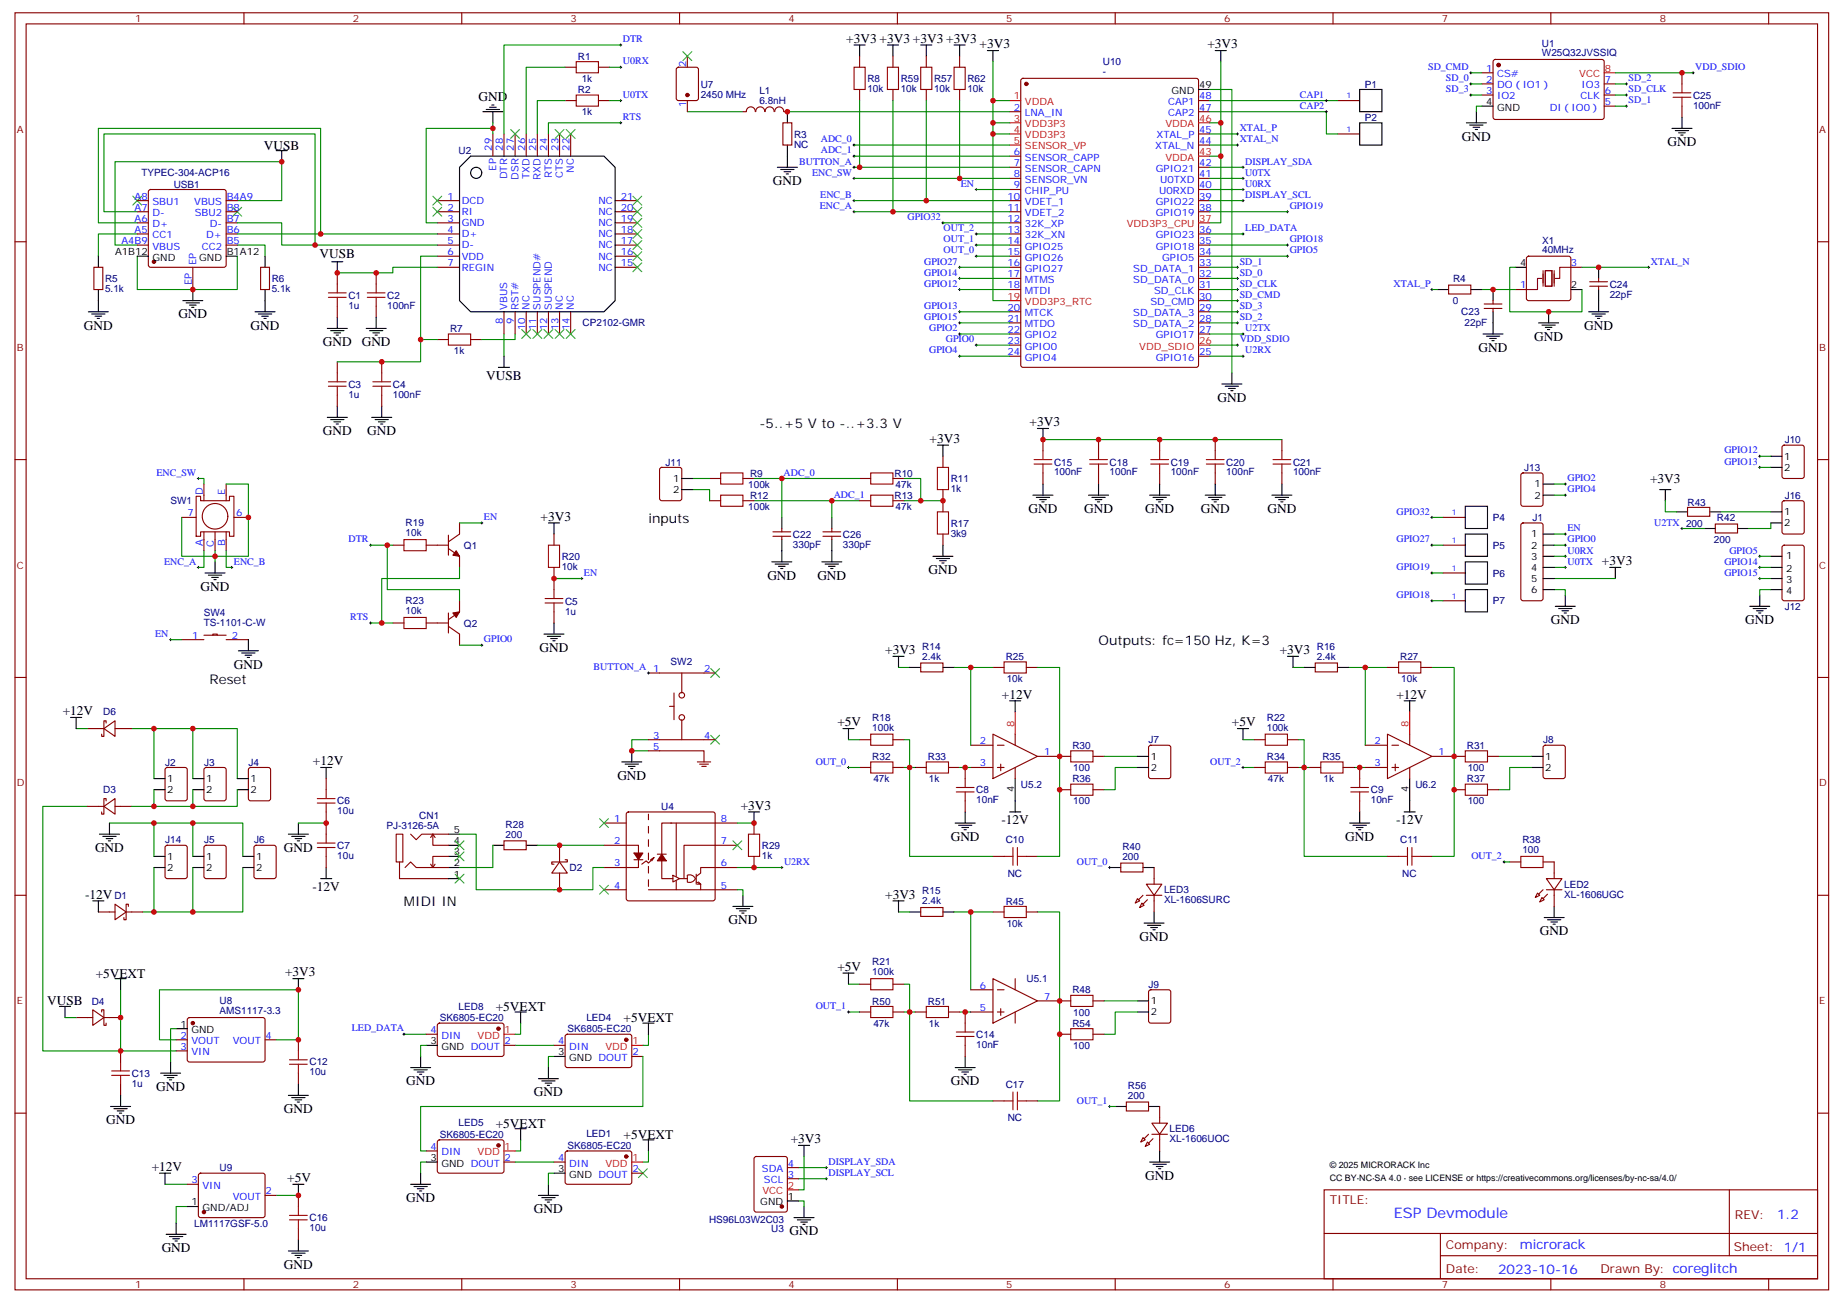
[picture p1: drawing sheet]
<svg xmlns="http://www.w3.org/2000/svg" width="586mm" height="413mm" viewBox="0 0 586 413" stroke-linecap="round" stroke-linejoin="round" font-family="sans-serif">
<defs><g id="words">
<text font-size="4.6" fill="#00f" x="442.4" y="386.7">ESP Devmodule</text>
<g font-size="4.2">
<text x="268.6" y="13.6">+3V3 +3V3 +3V3 +3V3</text>
<text x="311" y="15.3">+3V3</text>
<text x="383.3" y="15.3">+3V3</text>
<text x="151.9" y="32.2">GND</text>
<text x="83.8" y="47.5">VUSB</text>
<text x="464.1" y="44.6">GND</text>
<text x="529.3" y="46.4">GND</text>
<text x="245.4" y="58.7">GND</text>
<text x="101.4" y="81.9">VUSB</text>
<text x="56.6" y="101.1">GND</text>
<text x="26.6" y="104.6">GND</text>
<text x="79.6" y="104.6">GND</text>
<text x="502.9" y="104.6">GND</text>
<text x="102.5" y="109.9">GND</text>
<text x="114.8" y="109.9">GND</text>
<text x="469.4" y="111.7">GND</text>
<text x="487" y="108.1">GND</text>
<text x="154.3" y="120.5">VUSB</text>
<text x="386.5" y="127.5">GND</text>
<text x="241.1" y="136">-5..+5 V to -..+3.3 V</text>
<text x="326.8" y="135.3">+3V3</text>
<text x="102.5" y="138.1">GND</text>
<text x="116.6" y="138.1">GND</text>
<text x="295.1" y="140.6">+3V3</text>
<text x="523.8" y="153.4">+3V3</text>
<text x="171.6" y="165.3">+3V3</text>
<text x="205.8" y="166">inputs</text>
<text x="326.5" y="162.8">GND</text>
<text x="344.1" y="162.8">GND</text>
<text x="363.5" y="162.8">GND</text>
<text x="381.2" y="162.8">GND</text>
<text x="402.3" y="162.8">GND</text>
<text x="508.5" y="179.4">+3V3</text>
<text x="243.6" y="184">GND</text>
<text x="259.5" y="184">GND</text>
<text x="294.7" y="182.2">GND</text>
<text x="63.7" y="187.5">GND</text>
<text x="492.3" y="198.1">GND</text>
<text x="554" y="198.1">GND</text>
<text x="171.3" y="206.9">GND</text>
<text x="281" y="207.6">+3V3</text>
<text x="348.7" y="204.8">Outputs: fc=150 Hz, K=3</text>
<text x="406.2" y="207.6">+3V3</text>
<text x="74.3" y="212.2">GND</text>
<text x="66.5" y="217.1">Reset</text>
<text x="318" y="221.7">+12V</text>
<text x="443.3" y="221.7">+12V</text>
<text x="19.9" y="227">+12V</text>
<text x="265.8" y="230.5">+5V</text>
<text x="391.1" y="230.5">+5V</text>
<text x="99.3" y="242.9">+12V</text>
<text x="196" y="247.5">GND</text>
<text x="235.1" y="257">+3V3</text>
<text x="317.9" y="261.7">-12V</text>
<text x="443.2" y="261.7">-12V</text>
<text x="301.8" y="266.9">GND</text>
<text x="427" y="266.9">GND</text>
<text x="30.2" y="270.4">GND</text>
<text x="90.1" y="270.4">GND</text>
<text x="27" y="285.2">-12V</text>
<text x="99.2" y="282.8">-12V</text>
<text x="128.2" y="287.7">MIDI IN</text>
<text x="281" y="285.2">+3V3</text>
<text x="231.2" y="293.3">GND</text>
<text x="361.8" y="298.6">GND</text>
<text x="488.8" y="296.9">GND</text>
<text x="30.4" y="310.3">+5VEXT</text>
<text x="90.5" y="309.9">+3V3</text>
<text x="265.8" y="308.2">+5V</text>
<text x="15" y="319.1">VUSB</text>
<text x="157.4" y="320.9">+5VEXT</text>
<text x="197.9" y="324.4">+5VEXT</text>
<text x="49.6" y="346.3">GND</text>
<text x="128.9" y="344.5">GND</text>
<text x="301.8" y="344.5">GND</text>
<text x="90.1" y="353.3">GND</text>
<text x="169.5" y="348">GND</text>
<text x="33.7" y="356.8">GND</text>
<text x="157.4" y="357.9">+5VEXT</text>
<text x="197.9" y="361.4">+5VEXT</text>
<text x="251" y="362.8">+3V3</text>
<text x="48.2" y="371.7">+12V</text>
<text x="91.2" y="375.2">+5V</text>
<text x="363.5" y="374.5">GND</text>
<text x="128.9" y="381.5">GND</text>
<text x="169.5" y="385.1">GND</text>
<text x="250.6" y="392.1">GND</text>
<text x="51.3" y="397.4">GND</text>
<text x="90.1" y="402.7">GND</text>
</g>
<g font-size="4.2" fill="#00f">
<text x="564.1" y="386.9">1.2</text>
<text x="482.5" y="396.5">microrack</text>
<text x="475.6" y="404.3">2023-10-16</text>
</g>
<g font-size="3.9" fill="#800">
<text x="422.1" y="382.2">TITLE:</text>
<text x="550.7" y="386.9">REV:</text>
<text x="459" y="396.4">Company:</text>
<text x="550.4" y="397.1">Sheet: 1/1</text>
<text x="459" y="404.1">Date:</text>
<text x="508" y="404.2">Drawn By: coreglitch</text>
</g>
<g font-size="3.2" fill="#800">
<text x="42.9" y="7.1">1</text>
<text x="112" y="7.1">2</text>
<text x="181.2" y="7.1">3</text>
<text x="250.3" y="7.1">4</text>
<text x="319.4" y="7.1">5</text>
<text x="388.6" y="7.1">6</text>
<text x="457.7" y="7.1">7</text>
<text x="526.9" y="7.1">8</text>
<text x="5.3" y="42.2">A</text>
<text x="577.5" y="42.2">A</text>
<text x="5.3" y="111.3">B</text>
<text x="577.5" y="111.3">B</text>
<text x="5.3" y="180.4">C</text>
<text x="577.5" y="180.4">C</text>
<text x="5.3" y="249.6">D</text>
<text x="577.5" y="249.6">D</text>
<text x="5.3" y="318.7">E</text>
<text x="577.5" y="318.7">E</text>
<text x="42.9" y="408.9">1</text>
<text x="112" y="408.9">2</text>
<text x="181.2" y="408.9">3</text>
<text x="250.3" y="408.9">4</text>
<text x="319.4" y="408.9">5</text>
<text x="388.6" y="408.9">6</text>
<text x="457.7" y="408.9">7</text>
<text x="526.9" y="408.9">8</text>
</g>
<g font-size="3.2" fill="#00f">
<text x="197.7" y="13.4">DTR</text>
<text x="197.7" y="20.5">U0RX</text>
<text x="217.8" y="21.2" transform="rotate(-90 217.8 21.2)">2</text>
<text x="453.4" y="22.2">SD_CMD</text>
<text x="471.8" y="22.8">1</text>
<text x="538.2" y="22.2">VDD_SDIO</text>
<text x="459" y="25.8">SD_0</text>
<text x="459" y="29.3">SD_3</text>
<text x="471.8" y="26.3">2</text>
<text x="471.8" y="29.8">3</text>
<text x="475.3" y="24.5">CS#</text>
<text x="475.3" y="28">DO（IO1）</text>
<text x="502.1" y="28">IO3</text>
<text x="509.4" y="29.8">6</text>
<text x="509.4" y="26.3">7</text>
<text x="517" y="25.8">SD_2</text>
<text x="517" y="29.3">SD_CLK</text>
<text x="197.7" y="31">U0TX</text>
<text x="217.8" y="34.1" transform="rotate(-90 217.8 34.1)">1</text>
<text x="321.8" y="35.1">2</text>
<text x="370.9" y="33.3">CAP1</text>
<text x="380.6" y="35.1">47</text>
<text x="380.6" y="31.6">48</text>
<text x="412.6" y="31">CAP1</text>
<text x="412.6" y="34.6">CAP2</text>
<text x="475.3" y="31.6">IO2</text>
<text x="492" y="35.1">DI（IO0）</text>
<text x="501.8" y="31.6">CLK</text>
<text x="509.4" y="33.3">5</text>
<text x="517" y="32.8">SD_1</text>
<text x="197.7" y="38.1">RTS</text>
<text x="325.3" y="36.9">LNA_IN</text>
<text x="370.9" y="36.9">CAP2</text>
<text x="393.5" y="41.6">XTAL_P</text>
<text x="156.1" y="47.8" transform="rotate(-90 156.1 47.8)">29</text>
<text x="159.6" y="47.8" transform="rotate(-90 159.6 47.8)">28</text>
<text x="163.2" y="47.8" transform="rotate(-90 163.2 47.8)">27</text>
<text x="166.7" y="47.8" transform="rotate(-90 166.7 47.8)">26</text>
<text x="170.2" y="47.8" transform="rotate(-90 170.2 47.8)">25</text>
<text x="173.7" y="47.8" transform="rotate(-90 173.7 47.8)">24</text>
<text x="177.3" y="47.8" transform="rotate(-90 177.3 47.8)">23</text>
<text x="180.8" y="47.8" transform="rotate(-90 180.8 47.8)">22</text>
<text x="260.6" y="45.2">ADC_0</text>
<text x="366.7" y="47.4">XTAL_N</text>
<text x="367.2" y="43.9">XTAL_P</text>
<text x="380.6" y="45.7">44</text>
<text x="380.6" y="42.2">45</text>
<text x="393.5" y="45.2">XTAL_N</text>
<text x="253.7" y="52.2">BUTTON_A</text>
<text x="260.6" y="48.7">ADC_1</text>
<text x="321.8" y="49.2">6</text>
<text x="321.8" y="52.7">7</text>
<text x="325.3" y="51">SENSOR_CAPP</text>
<text x="380.6" y="52.7">42</text>
<text x="395.3" y="52.2">DISPLAY_SDA</text>
<text x="157.5" y="54.2" transform="rotate(-90 157.5 54.2)">EP</text>
<text x="161" y="56.9" transform="rotate(-90 161 56.9)">DTR</text>
<text x="164.6" y="57.1" transform="rotate(-90 164.6 57.1)">DSR</text>
<text x="168.1" y="56.8" transform="rotate(-90 168.1 56.8)">TXD</text>
<text x="171.6" y="57.1" transform="rotate(-90 171.6 57.1)">RXD</text>
<text x="175.2" y="56.6" transform="rotate(-90 175.2 56.6)">RTS</text>
<text x="178.7" y="56.6" transform="rotate(-90 178.7 56.6)">CTS</text>
<text x="182.2" y="54.9" transform="rotate(-90 182.2 54.9)">NC</text>
<text x="257.8" y="55.7">ENC_SW</text>
<text x="305" y="59.3">EN</text>
<text x="321.8" y="56.3">8</text>
<text x="321.8" y="59.8">9</text>
<text x="325.3" y="54.5">SENSOR_CAPN</text>
<text x="325.3" y="58">SENSOR_VN</text>
<text x="366.9" y="54.5">GPIO21</text>
<text x="368.3" y="58">U0TXD</text>
<text x="380.6" y="59.8">40</text>
<text x="380.6" y="56.3">41</text>
<text x="395.3" y="55.7">U0TX</text>
<text x="395.3" y="59.3">U0RX</text>
<text x="42.7" y="63.3">A8</text>
<text x="48.4" y="65.1">SBU1</text>
<text x="61.7" y="65.1">VBUS</text>
<text x="72" y="63.3">B4A9</text>
<text x="142.1" y="63.3">1</text>
<text x="146.6" y="64.7">DCD</text>
<text x="190" y="64.7">NC</text>
<text x="197" y="63.3">21</text>
<text x="260.4" y="62.8">ENC_B</text>
<text x="319.8" y="63.3">10</text>
<text x="325.3" y="61.6">CHIP_PU</text>
<text x="325.3" y="65.1">VDET_1</text>
<text x="366.9" y="65.1">GPIO22</text>
<text x="368" y="61.6">U0RXD</text>
<text x="380.6" y="63.3">39</text>
<text x="395.3" y="62.8">DISPLAY_SCL</text>
<text x="42.7" y="70.4">A6</text>
<text x="42.7" y="66.9">A7</text>
<text x="48.4" y="68.6">D-</text>
<text x="61.8" y="68.6">SBU2</text>
<text x="72" y="66.9">B8</text>
<text x="72" y="70.4">B7</text>
<text x="142.1" y="66.9">2</text>
<text x="142.1" y="70.4">3</text>
<text x="146.6" y="68.3">RI</text>
<text x="146.6" y="71.8">GND</text>
<text x="190" y="71.8">NC</text>
<text x="190" y="68.3">NC</text>
<text x="197" y="70.4">19</text>
<text x="197" y="66.9">20</text>
<text x="260.2" y="66.3">ENC_A</text>
<text x="288.1" y="69.8">GPIO32</text>
<text x="319.8" y="66.9">11</text>
<text x="319.8" y="70.4">12</text>
<text x="325.3" y="68.6">VDET_2</text>
<text x="366.9" y="68.6">GPIO19</text>
<text x="380.6" y="66.9">38</text>
<text x="409.4" y="66.3">GPIO19</text>
<text x="38.5" y="77.4">A4B9</text>
<text x="42.7" y="73.9">A5</text>
<text x="48.4" y="75.7">CC1</text>
<text x="48.4" y="72.1">D+</text>
<text x="65.4" y="75.7">D+</text>
<text x="66.6" y="72.1">D-</text>
<text x="72" y="73.9">B6</text>
<text x="72" y="77.4">B5</text>
<text x="142.1" y="73.9">4</text>
<text x="142.1" y="77.4">5</text>
<text x="146.6" y="75.3">D+</text>
<text x="190" y="75.3">NC</text>
<text x="197" y="77.4">17</text>
<text x="197" y="73.9">18</text>
<text x="299.5" y="73.4">OUT_2</text>
<text x="299.5" y="76.9">OUT_1</text>
<text x="319.8" y="73.9">13</text>
<text x="319.8" y="77.4">14</text>
<text x="325.3" y="72.1">32K_XP</text>
<text x="325.3" y="75.7">32K_XN</text>
<text x="366.9" y="75.7">GPIO23</text>
<text x="380.6" y="77.4">35</text>
<text x="380.6" y="73.9">36</text>
<text x="395.3" y="73.4">LED_DATA</text>
<text x="409.4" y="76.9">GPIO18</text>
<text x="48.4" y="79.2">VBUS</text>
<text x="64" y="79.2">CC2</text>
<text x="142.1" y="81">6</text>
<text x="146.6" y="78.8">D-</text>
<text x="146.6" y="82.4">VDD</text>
<text x="190" y="82.4">NC</text>
<text x="190" y="78.8">NC</text>
<text x="197" y="81">16</text>
<text x="293.4" y="84">GPIO27</text>
<text x="299.5" y="80.4">OUT_0</text>
<text x="319.8" y="81">15</text>
<text x="325.3" y="79.2">GPIO25</text>
<text x="325.3" y="82.7">GPIO26</text>
<text x="366.9" y="79.2">GPIO18</text>
<text x="368.9" y="82.7">GPIO5</text>
<text x="380.6" y="81">34</text>
<text x="393.5" y="84">SD_1</text>
<text x="409.4" y="80.4">GPIO5</text>
<text x="524.1" y="84">XTAL_N</text>
<text x="62.3" y="84.1" transform="rotate(-90 62.3 84.1)">EP</text>
<text x="142.1" y="84.5">7</text>
<text x="146.6" y="85.9">REGIN</text>
<text x="190" y="85.9">NC</text>
<text x="197" y="84.5">15</text>
<text x="293.4" y="87.5">GPIO14</text>
<text x="319.8" y="84.5">16</text>
<text x="319.8" y="88">17</text>
<text x="325.3" y="86.3">GPIO27</text>
<text x="325.3" y="89.8">MTMS</text>
<text x="359.8" y="89.8">SD_DATA_0</text>
<text x="359.8" y="86.3">SD_DATA_1</text>
<text x="380.6" y="88">32</text>
<text x="380.6" y="84.5">33</text>
<text x="393.5" y="87.5">SD_0</text>
<text x="498.7" y="84.5">3</text>
<text x="60.9" y="90.5" transform="rotate(-90 60.9 90.5)">EP</text>
<text x="293.4" y="91">GPIO12</text>
<text x="319.8" y="91.5">18</text>
<text x="325.3" y="93.3">MTDI</text>
<text x="366.4" y="93.3">SD_CLK</text>
<text x="380.6" y="95.1">30</text>
<text x="380.6" y="91.5">31</text>
<text x="393.5" y="94.5">SD_CMD</text>
<text x="393.5" y="91">SD_CLK</text>
<text x="442.4" y="91">XTAL_P</text>
<text x="482.5" y="91.5">1</text>
<text x="161" y="98.2" transform="rotate(-90 161 98.2)">VBUS</text>
<text x="164.6" y="98.2" transform="rotate(-90 164.6 98.2)">RST#</text>
<text x="168.1" y="98.2" transform="rotate(-90 168.1 98.2)">NC</text>
<text x="171.6" y="98.2" transform="rotate(-90 171.6 98.2)">SUSPEND#</text>
<text x="175.2" y="98.2" transform="rotate(-90 175.2 98.2)">SUSPEND</text>
<text x="178.7" y="98.2" transform="rotate(-90 178.7 98.2)">NC</text>
<text x="182.2" y="98.2" transform="rotate(-90 182.2 98.2)">NC</text>
<text x="293.4" y="98.1">GPIO13</text>
<text x="293.4" y="101.6">GPIO15</text>
<text x="319.8" y="98.6">20</text>
<text x="325.3" y="100.4">MTCK</text>
<text x="359.8" y="100.4">SD_DATA_3</text>
<text x="365.2" y="96.8">SD_CMD</text>
<text x="380.6" y="98.6">29</text>
<text x="393.5" y="101.6">SD_2</text>
<text x="393.5" y="98.1">SD_3</text>
<text x="159.6" y="102.7" transform="rotate(-90 159.6 102.7)">8</text>
<text x="163.2" y="102.7" transform="rotate(-90 163.2 102.7)">9</text>
<text x="166.7" y="104.8" transform="rotate(-90 166.7 104.8)">10</text>
<text x="170.2" y="104.8" transform="rotate(-90 170.2 104.8)">11</text>
<text x="173.7" y="104.8" transform="rotate(-90 173.7 104.8)">12</text>
<text x="177.3" y="104.8" transform="rotate(-90 177.3 104.8)">13</text>
<text x="180.8" y="104.8" transform="rotate(-90 180.8 104.8)">14</text>
<text x="295" y="105.1">GPIO2</text>
<text x="319.8" y="102.1">21</text>
<text x="319.8" y="105.7">22</text>
<text x="325.3" y="103.9">MTDO</text>
<text x="325.3" y="107.4">GPIO2</text>
<text x="359.8" y="103.9">SD_DATA_2</text>
<text x="366.9" y="107.4">GPIO17</text>
<text x="380.6" y="105.7">27</text>
<text x="380.6" y="102.1">28</text>
<text x="395.3" y="105.1">U2TX</text>
<text x="295" y="112.2">GPIO4</text>
<text x="300.3" y="108.7">GPIO0</text>
<text x="319.8" y="109.2">23</text>
<text x="319.8" y="112.7">24</text>
<text x="325.3" y="110.9">GPIO0</text>
<text x="380.6" y="112.7">25</text>
<text x="393.5" y="108.7">VDD_SDIO</text>
<text x="395.3" y="112.2">U2RX</text>
<text x="325.3" y="114.5">GPIO4</text>
<text x="366.9" y="114.5">GPIO16</text>
<text x="547.4" y="143.9">GPIO12</text>
<text x="547.4" y="147.5">GPIO13</text>
<text x="49.6" y="151">ENC_SW</text>
<text x="248.8" y="151.1">ADC_0</text>
<text x="497.6" y="152.8">GPIO2</text>
<text x="64.4" y="157.2" transform="rotate(-90 64.4 157.2)">D</text>
<text x="71.4" y="157.2" transform="rotate(-90 71.4 157.2)">E</text>
<text x="264.6" y="158.2">ADC_1</text>
<text x="497.6" y="156.3">GPIO4</text>
<text x="59.5" y="163.9">7</text>
<text x="75" y="163.9">6</text>
<text x="153.6" y="165.1">EN</text>
<text x="443.3" y="163.3">GPIO32</text>
<text x="525.1" y="166.9">U2TX 200</text>
<text x="64.4" y="173.4" transform="rotate(-90 64.4 173.4)">A</text>
<text x="67.9" y="173.5" transform="rotate(-90 67.9 173.5)">C</text>
<text x="71.4" y="173.4" transform="rotate(-90 71.4 173.4)">B</text>
<text x="110.6" y="172.2">DTR</text>
<text x="443.3" y="172.2">GPIO27</text>
<text x="497.6" y="172.2">GPIO0</text>
<text x="497.6" y="168.6">EN</text>
<text x="52.1" y="179.2">ENC_A</text>
<text x="74.3" y="179.2">ENC_B</text>
<text x="497.6" y="179.2">U0TX</text>
<text x="497.6" y="175.7">U0RX</text>
<text x="547.4" y="179.2">GPIO14</text>
<text x="549" y="175.7">GPIO5</text>
<text x="185.4" y="182.7">EN</text>
<text x="443.3" y="181">GPIO19</text>
<text x="547.4" y="182.7">GPIO15</text>
<text x="443.3" y="189.8">GPIO18</text>
<text x="111.2" y="196.8">RTS</text>
<text x="49.2" y="202.1">EN</text>
<text x="61" y="202.7">1</text>
<text x="73.6" y="202.7">2</text>
<text x="153.6" y="203.9">GPIO0</text>
<text x="188.4" y="212.7">BUTTON_A 1</text>
<text x="223.5" y="213.3">2</text>
<text x="207.4" y="234.4">3</text>
<text x="207.4" y="237.9">5</text>
<text x="223.5" y="234.4">4</text>
<text x="311.1" y="236.2">2</text>
<text x="331.4" y="239.7">1</text>
<text x="436.3" y="236.2">2</text>
<text x="456.7" y="239.7">1</text>
<text x="259" y="242.7">OUT_0</text>
<text x="311.1" y="243.2">3</text>
<text x="384.2" y="242.7">OUT_2</text>
<text x="436.3" y="243.2">3</text>
<text x="195" y="260.9">1</text>
<text x="228.8" y="260.9">8</text>
<text x="195" y="267.9">2</text>
<text x="228.8" y="267.9">7</text>
<text x="195" y="275">3</text>
<text x="228.8" y="275">6</text>
<text x="248.9" y="274.5">U2RX</text>
<text x="341.9" y="274.5">OUT_0</text>
<text x="467.1" y="272.7">OUT_2</text>
<text x="195" y="282">4</text>
<text x="228.8" y="282">5</text>
<text x="311.1" y="313.8">6</text>
<text x="331.4" y="317.3">7</text>
<text x="259" y="320.3">OUT_1</text>
<text x="311.1" y="320.9">5</text>
<text x="57.2" y="329.7">2</text>
<text x="84.3" y="329.7">4</text>
<text x="111.7" y="327.4">LED_DATA</text>
<text x="136.6" y="327.9">4</text>
<text x="140.1" y="329.7">DIN</text>
<text x="57.2" y="333.2">3</text>
<text x="60.7" y="331.4">VOUT</text>
<text x="60.7" y="335">VIN</text>
<text x="73.9" y="331.4">VOUT</text>
<text x="160.2" y="331.4">2</text>
<text x="177.2" y="331.4">4</text>
<text x="180.7" y="333.2">DIN</text>
<text x="200.7" y="335">2</text>
<text x="341.9" y="350.3">OUT_1</text>
<text x="136.6" y="364.9">4</text>
<text x="140.1" y="366.7">DIN</text>
<text x="160.2" y="368.5">2</text>
<text x="177.2" y="368.5">4</text>
<text x="180.7" y="370.2">DIN</text>
<text x="250.1" y="370.2">4</text>
<text x="263" y="369.7">DISPLAY_SDA</text>
<text x="60.8" y="375.5">3</text>
<text x="64.3" y="377.3">VIN</text>
<text x="200.7" y="372">2</text>
<text x="241.9" y="372">SDA</text>
<text x="242.5" y="375.5">SCL</text>
<text x="250.1" y="373.8">3</text>
<text x="263" y="373.2">DISPLAY_SCL</text>
<text x="73.9" y="380.8">VOUT</text>
<text x="84.3" y="379.1">2</text>
</g>
<g font-size="3.2" fill="#000080">
<text x="489.5" y="17.8">W25Q32JVSSIQ</text>
<text x="489.5" y="14.9">U1</text>
<text x="183.4" y="19">R1</text>
<text x="350.1" y="23.8">-</text>
<text x="350.1" y="20.7">U10</text>
<text x="183.4" y="29.6">R2</text>
<text x="184.7" y="26">1k</text>
<text x="222.4" y="27.8">U7</text>
<text x="241.1" y="29.7">L1</text>
<text x="275.3" y="29.2">10k</text>
<text x="275.3" y="26">R8</text>
<text x="285.9" y="29.2">10k</text>
<text x="285.9" y="26">R59</text>
<text x="296.5" y="29.2">10k</text>
<text x="296.5" y="26">R57</text>
<text x="307.1" y="29.2">10k</text>
<text x="307.1" y="26">R62</text>
<text x="433.3" y="27.8">P1</text>
<text x="222.4" y="31">2450 MHz</text>
<text x="241.1" y="32.9">6.8nH</text>
<text x="537.5" y="34.5">100nF</text>
<text x="537.5" y="31.3">C25</text>
<text x="184.7" y="36.6">1k</text>
<text x="433.3" y="38.4">P2</text>
<text x="252.1" y="46.8">NC</text>
<text x="252.1" y="43.7">R3</text>
<text x="145.5" y="48.9">U2</text>
<text x="44.9" y="56">TYPEC-304-ACP16</text>
<text x="55.1" y="59.6">USB1</text>
<text x="489.6" y="77.3">X1</text>
<text x="489.6" y="80.3">40MHz</text>
<text x="33.3" y="89.5">R5</text>
<text x="86.3" y="89.5">R6</text>
<text x="461.3" y="89.5">R4</text>
<text x="33.3" y="92.7">5.1k</text>
<text x="86.3" y="92.7">5.1k</text>
<text x="110.6" y="95">C1</text>
<text x="122.9" y="95">C2</text>
<text x="511" y="94.5">22pF</text>
<text x="511" y="91.3">C24</text>
<text x="110.6" y="98.1">1u</text>
<text x="122.9" y="98.1">100nF</text>
<text x="461.2" y="96.5">0</text>
<text x="463.9" y="100.1">C23</text>
<text x="142.9" y="105.4">R7</text>
<text x="184.9" y="103.6">CP2102-GMR</text>
<text x="464.9" y="103.6">22pF</text>
<text x="144.1" y="112.5">1k</text>
<text x="110.6" y="123.2">C3</text>
<text x="124.7" y="123.2">C4</text>
<text x="110.6" y="126.3">1u</text>
<text x="124.7" y="126.3">100nF</text>
<text x="566.6" y="140.7">J10</text>
<text x="211.3" y="147.8">J11</text>
<text x="334.6" y="147.8">C15</text>
<text x="352.2" y="147.8">C18</text>
<text x="371.7" y="147.8">C19</text>
<text x="389.3" y="147.8">C20</text>
<text x="410.5" y="147.8">C21</text>
<text x="483.8" y="149.6">J13</text>
<text x="237.5" y="154.8">100k</text>
<text x="238.1" y="151.3">R9</text>
<text x="284" y="151.3">R10</text>
<text x="284.3" y="154.8">47k</text>
<text x="301.8" y="153">R11</text>
<text x="334.6" y="150.9">100nF</text>
<text x="352.2" y="150.9">100nF</text>
<text x="371.7" y="150.9">100nF</text>
<text x="389.3" y="150.9">100nF</text>
<text x="410.5" y="150.9">100nF</text>
<text x="54.1" y="160">SW1</text>
<text x="237.5" y="161.9">100k</text>
<text x="238.1" y="158.3">R12</text>
<text x="284" y="158.3">R13</text>
<text x="284.3" y="161.9">47k</text>
<text x="301.8" y="156.2">1k</text>
<text x="535.7" y="160.7">R43</text>
<text x="566.6" y="158.4">J16</text>
<text x="128.7" y="167">R19</text>
<text x="301.8" y="167.1">R17</text>
<text x="473.9" y="165.4">P4</text>
<text x="486.5" y="165.4">J1</text>
<text x="545" y="165.4">R42</text>
<text x="128.7" y="170.2">10k</text>
<text x="251.7" y="173.9">330pF</text>
<text x="251.7" y="170.8">C22</text>
<text x="267.6" y="173.9">330pF</text>
<text x="267.6" y="170.8">C26</text>
<text x="301.8" y="170.3">3k9</text>
<text x="544.1" y="172.4">200</text>
<text x="147.3" y="174.2">Q1</text>
<text x="178.3" y="177.7">R20</text>
<text x="473.9" y="174.2">P5</text>
<text x="178.3" y="180.9">10k</text>
<text x="473.9" y="183">P6</text>
<text x="128.7" y="191.7">R23</text>
<text x="179.4" y="192">C5</text>
<text x="473.9" y="191.8">P7</text>
<text x="64.7" y="195.4">SW4</text>
<text x="128.7" y="194.9">10k</text>
<text x="179.4" y="195.1">1u</text>
<text x="566.6" y="193.6">J12</text>
<text x="64.7" y="198.6">TS-1101-C-W</text>
<text x="147.3" y="199">Q2</text>
<text x="292.8" y="209.4">2.4k</text>
<text x="292.8" y="206.2">R14</text>
<text x="319.2" y="209.5">R25</text>
<text x="418" y="209.4">2.4k</text>
<text x="418" y="206.2">R16</text>
<text x="444.5" y="209.5">R27</text>
<text x="212.9" y="211.2">SW2</text>
<text x="319.6" y="216.5">10k</text>
<text x="444.8" y="216.5">10k</text>
<text x="32.8" y="227.1">D6</text>
<text x="276.9" y="232">100k</text>
<text x="276.9" y="228.7">R18</text>
<text x="402.1" y="232">100k</text>
<text x="402.1" y="228.7">R22</text>
<text x="340.4" y="237.7">R30</text>
<text x="364.6" y="235.9">J7</text>
<text x="465.6" y="237.7">R31</text>
<text x="489.9" y="235.9">J8</text>
<text x="52.4" y="243">J2</text>
<text x="64.8" y="243">J3</text>
<text x="78.9" y="243">J4</text>
<text x="276.9" y="241.2">R32</text>
<text x="294.5" y="241.2">R33</text>
<text x="340.7" y="244.7">100</text>
<text x="402.1" y="241.2">R34</text>
<text x="419.8" y="241.2">R35</text>
<text x="465.9" y="244.7">100</text>
<text x="32.8" y="251.8">D3</text>
<text x="277.2" y="248.3">47k</text>
<text x="294.9" y="248.3">1k</text>
<text x="309.9" y="251.8">C8</text>
<text x="324.1" y="250">U5.2</text>
<text x="340.4" y="248.2">R36</text>
<text x="402.5" y="248.3">47k</text>
<text x="420.1" y="248.3">1k</text>
<text x="435.2" y="251.8">C9</text>
<text x="449.3" y="250">U6.2</text>
<text x="465.6" y="248.2">R37</text>
<text x="107.1" y="255.2">C6</text>
<text x="209.9" y="257.1">U4</text>
<text x="309.9" y="254.9">10nF</text>
<text x="340.7" y="255.3">100</text>
<text x="435.2" y="254.9">10nF</text>
<text x="465.9" y="255.3">100</text>
<text x="107.1" y="258.4">10u</text>
<text x="122.7" y="263">PJ-3126-5A</text>
<text x="133.1" y="259.8">CN1</text>
<text x="160.5" y="262.6">R28</text>
<text x="52.4" y="267.7">J14</text>
<text x="64.8" y="267.7">J5</text>
<text x="80.6" y="267.7">J6</text>
<text x="107.1" y="269.3">C7</text>
<text x="160.5" y="265.8">200</text>
<text x="241.8" y="269.3">R29</text>
<text x="319.2" y="267.7">C10</text>
<text x="356.3" y="269.7">R40</text>
<text x="444.5" y="267.7">C11</text>
<text x="483.3" y="267.5">R38</text>
<text x="107.1" y="272.5">10u</text>
<text x="241.8" y="272.5">1k</text>
<text x="356.3" y="272.9">200</text>
<text x="483.3" y="270.8">100</text>
<text x="180.8" y="276.5">D2</text>
<text x="319.9" y="278.3">NC</text>
<text x="445.1" y="278.3">NC</text>
<text x="496.5" y="281.8">LED2</text>
<text x="36.3" y="285.3">D1</text>
<text x="292.8" y="287">2.4k</text>
<text x="292.8" y="283.8">R15</text>
<text x="319.2" y="287.1">R45</text>
<text x="369.5" y="286.8">XL-1606SURC</text>
<text x="369.5" y="283.5">LED3</text>
<text x="496.5" y="285">XL-1606UGC</text>
<text x="319.6" y="294.2">10k</text>
<text x="276.9" y="309.6">100k</text>
<text x="276.9" y="306.3">R21</text>
<text x="325.8" y="311.8">U5.1</text>
<text x="340.4" y="315.3">R48</text>
<text x="364.6" y="313.6">J9</text>
<text x="29.1" y="318.9">D4</text>
<text x="69.7" y="321.9">AMS1117-3.3</text>
<text x="69.7" y="318.5">U8</text>
<text x="145.6" y="320.4">LED8</text>
<text x="186.1" y="324">LED4</text>
<text x="276.9" y="318.9">R50</text>
<text x="294.5" y="318.9">R51</text>
<text x="340.7" y="322.3">100</text>
<text x="139.6" y="324.1">SK6805-EC20</text>
<text x="180.2" y="327.6">SK6805-EC20</text>
<text x="277.2" y="325.9">47k</text>
<text x="294.9" y="325.9">1k</text>
<text x="309.9" y="329.4">C14</text>
<text x="340.4" y="325.8">R54</text>
<text x="309.9" y="332.6">10nF</text>
<text x="340.7" y="332.9">100</text>
<text x="41.8" y="341.9">C13</text>
<text x="98.2" y="341.3">10u</text>
<text x="98.2" y="338.1">C12</text>
<text x="41.8" y="345">1u</text>
<text x="319.2" y="345.3">C17</text>
<text x="358" y="345.6">R56</text>
<text x="358" y="348.7">200</text>
<text x="145.6" y="357.5">LED5</text>
<text x="319.9" y="355.9">NC</text>
<text x="371.3" y="359.4">LED6</text>
<text x="139.6" y="361.1">SK6805-EC20</text>
<text x="180.2" y="364.7">SK6805-EC20</text>
<text x="186.1" y="361">LED1</text>
<text x="371.3" y="362.6">XL-1606UOC</text>
<text x="69.7" y="371.7">U9</text>
<text x="61.6" y="389.4">LM1117GSF-5.0</text>
<text x="98.2" y="387.5">C16</text>
<text x="225.1" y="388.2">HS96L03W2C03</text>
<text x="98.2" y="390.7">10u</text>
<text x="244.8" y="391.2">U3</text>
</g>
<g font-size="3.2" fill="#f00">
<text x="509.4" y="22.8">8</text>
<text x="501.3" y="24.5">VCC</text>
<text x="321.8" y="31.6">1</text>
<text x="325.3" y="33.3">VDDA</text>
<text x="321.8" y="38.6">3</text>
<text x="325.3" y="40.4">VDD3P3</text>
<text x="369.9" y="40.4">VDDA</text>
<text x="380.6" y="38.6">46</text>
<text x="321.8" y="42.2">4</text>
<text x="321.8" y="45.7">5</text>
<text x="325.3" y="43.9">VDD3P3</text>
<text x="325.3" y="47.4">SENSOR_VP</text>
<text x="369.9" y="51">VDDA</text>
<text x="380.6" y="49.2">43</text>
<text x="380.6" y="70.4">37</text>
<text x="357.7" y="72.1">VDD3P3_CPU</text>
<text x="319.8" y="95.1">19</text>
<text x="325.3" y="96.8">VDD3P3_RTC</text>
<text x="361.6" y="110.9">VDD_SDIO</text>
<text x="380.6" y="109.2">26</text>
<text x="321.9" y="230.9" transform="rotate(-90 321.9 230.9)">8</text>
<text x="447.1" y="230.9" transform="rotate(-90 447.1 230.9)">8</text>
<text x="151.6" y="329.7">VDD</text>
<text x="160.2" y="327.9">1</text>
<text x="192.2" y="333.2">VDD</text>
<text x="200.7" y="331.4">1</text>
<text x="160.2" y="364.9">1</text>
<text x="151.6" y="366.7">VDD</text>
<text x="192.2" y="370.2">VDD</text>
<text x="200.7" y="368.5">1</text>
<text x="250.1" y="377.3">2</text>
<text x="242" y="379.1">VCC</text>
</g>
<g font-size="3.2">
<text x="371.9" y="29.8">GND</text>
<text x="380.6" y="28">49</text>
<text x="471.8" y="33.3">4</text>
<text x="475.3" y="35.1">GND</text>
<text x="36.5" y="81">A1B12</text>
<text x="48.4" y="82.7">GND</text>
<text x="63.2" y="82.7">GND</text>
<text x="72" y="81">B1A12</text>
<text x="482.5" y="84.5">4</text>
<text x="498.7" y="91.5">2</text>
<text x="566.4" y="145.9">1</text>
<text x="566.4" y="149.4">2</text>
<text x="213.7" y="152.9">1</text>
<text x="487.1" y="154.7">1</text>
<text x="213.7" y="156.5">2</text>
<text x="487.1" y="158.2">2</text>
<text x="566.4" y="163.5">1</text>
<text x="566.4" y="167">2</text>
<text x="486.1" y="170.6">1</text>
<text x="486.1" y="174.1">2</text>
<text x="486.1" y="177.6">3</text>
<text x="567" y="177.3">1</text>
<text x="486.1" y="181.2">4</text>
<text x="486.1" y="184.7">5</text>
<text x="567" y="181.5">2</text>
<text x="567" y="185">3</text>
<text x="486.1" y="188.2">6</text>
<text x="567" y="188.6">4</text>
<text x="365.3" y="241.1">1</text>
<text x="365.3" y="244.7">2</text>
<text x="490.5" y="241.1">1</text>
<text x="490.5" y="244.7">2</text>
<text x="53.1" y="248.2">1</text>
<text x="53.1" y="251.7">2</text>
<text x="65.4" y="248.2">1</text>
<text x="65.4" y="251.7">2</text>
<text x="79.6" y="248.2">1</text>
<text x="79.6" y="251.7">2</text>
<text x="321.9" y="251.3" transform="rotate(-90 321.9 251.3)">4</text>
<text x="447.1" y="251.3" transform="rotate(-90 447.1 251.3)">4</text>
<text x="144.1" y="267.9">4</text>
<text x="144.1" y="264.4">5</text>
<text x="53.1" y="272.9">1</text>
<text x="65.4" y="272.9">1</text>
<text x="81.3" y="272.9">1</text>
<text x="144.1" y="271.5">3</text>
<text x="144.1" y="275">2</text>
<text x="53.1" y="276.4">2</text>
<text x="65.4" y="276.4">2</text>
<text x="81.3" y="276.4">2</text>
<text x="144.1" y="278.5">1</text>
<text x="365.3" y="318.7">1</text>
<text x="365.3" y="322.3">2</text>
<text x="57.2" y="326.1">1</text>
<text x="60.7" y="327.9">GND</text>
<text x="136.6" y="331.4">3</text>
<text x="140.1" y="333.2">GND DOUT</text>
<text x="177.2" y="335">3</text>
<text x="180.7" y="336.7">GND DOUT</text>
<text x="136.6" y="368.5">3</text>
<text x="140.1" y="370.2">GND DOUT</text>
<text x="177.2" y="372">3</text>
<text x="180.7" y="373.8">GND DOUT</text>
<text x="60.8" y="382.6">1</text>
<text x="241.4" y="382.6">GND</text>
<text x="250.1" y="380.8">1</text>
<text x="64.3" y="384.4">GND/ADJ</text>
</g>
<g font-size="2.8">
<text x="422.1" y="370.6">© 2025 MICRORACK Inc</text>
<text x="422.1" y="374.8">CC BY·NC·SA 4.0 · see LICENSE or https://creativecommons.org/licenses/by-nc-sa/4.0/</text>
</g>
<g font-size="2.5" fill="#00f">
<text x="427.4" y="31.2">1</text>
<text x="427.4" y="41.8">1</text>
<text x="460.9" y="163.5">1</text>
<text x="460.9" y="172.3">1</text>
<text x="460.9" y="181.2">1</text>
<text x="460.9" y="190">1</text>
</g>
</g></defs>
<g fill="none" stroke="#870000" stroke-width=".35">
<path d="M4.8 4.1h575.7v405.3h-575.7zM8.3 7.6h568.7v398.3h-568.7zM77.4 4.1v3.5M146.6 4.1v3.5M215.7 4.1v3.5M218.2 17.8v3.5M272.9 17.8v3.5M283.5 17.8v3.5M284.9 4.1v3.5M294 17.8v3.5M304.6 17.8v3.5M354 4.1v3.5"/>
<path d="M423.2 4.1v3.5M474.2 19.1l.5-.2h34.1l.4 .7v17.9l-.7 .4h-34.1l-.4-.7v-17.6zM492.3 4.1v3.5M561.4 4.1v3.5M179.4 31.9h3.5M179.4 21.3h3.5M190 31.9h3.5M190 21.3h3.5M214.9 21.5l.5-.2h5.6l.7 .5v9.4l-.4 .7h-5.9l-.7-.4v-9.5zM218.2 31.9v3.6M235.8 35.5h1.1M236.9 35.4a1.41 1.41 0 0 1 1.4-1.5 1.41 1.41 0 0 1 1.4 1.5"/>
<path d="M239.9 35.4a1.41 1.41 0 0 1 1.4-1.5 1.41 1.41 0 0 1 1.4 1.5M242.9 35.4a1.41 1.41 0 0 1 1.4-1.5 1.41 1.41 0 0 1 1.4 1.5M246 35.4a1.41 1.41 0 0 1 1.4-1.5 1.41 1.41 0 0 1 1.4 1.5M248.5 39h2.9v7h-2.9zM248.9 35.5h1M272.9 28.4v3.5M283.5 28.4v3.5M294 28.4v3.5M304.6 28.4v3.5M320.5 35.5h3.5M324.3 25.1l.4-.2h55.1l.6 .4 .1 90.6-.5 .6-55.3 .1-.6-.5-.1-90.5zM380.5 31.9h3.5"/>
<path d="M380.5 35.5h3.5M424.6 31.9h7M470.4 23.1h3.6M470.4 26.6h3.6M470.4 30.2h3.6M509.2 26.6h3.6M509.2 30.2h3.6M509.2 33.7h3.6M533.9 23.1v3.5M533.9 33.7v3.5M156.5 42.5v7.1M160 42.5v7.1"/>
<path d="M163.5 42.5v7.1M167 42.5v7.1M170.6 42.5v7.1M174.1 42.5v7.1M177.6 42.5v7.1M181.2 42.5v7.1M320.5 49.6h3.5M320.5 53.1h3.5M320.5 56.6h3.5M380.5 53.1h3.5M380.5 56.6h3.5M380.5 46h3.5"/>
<path d="M380.5 42.5h3.5M424.6 42.5h7M4.8 76.7h3.5M43.6 77.8h3.5M43.6 74.3h3.5M43.6 70.7h3.5M43.6 67.2h3.5M43.6 63.7h3.5M47.3 60.4l.5-.3h23.3l.5 .3 .2 .5v23.2l-.2 .5-.5 .2h-23.3l-.5-.2-.2-.5v-23.2zM71.8 77.8h3.5M71.8 74.3h3.5M71.8 70.7h3.5"/>
<path d="M71.8 67.2h3.5M71.8 63.7h3.5M138.8 77.8h7.1M138.8 74.3h7.1M138.8 70.7h7.1M138.8 67.2h7.1M138.8 63.7h7.1M195.3 77.8h7M195.3 74.3h7M195.3 70.7h7M195.3 67.2h7M195.3 63.7h7"/>
<path d="M320.5 77.8h3.5M320.5 74.3h3.5M320.5 70.7h3.5M320.5 67.2h3.5M320.5 63.7h3.5M320.5 60.1h3.5M380.5 77.8h3.5M380.5 74.3h3.5M380.5 67.2h3.5M380.5 63.7h3.5M380.5 60.1h3.5M577 76.7h3.5"/>
<path d="M29.8 84.8h2.8v7.1h-2.8zM61.2 84.8v7.1M82.7 84.8h2.8v7.1h-2.8zM107.1 86.6v3.5M107.1 97.2v3.5M119.4 86.6v3.5M119.4 97.2v3.5M138.8 81.3h7.1M138.8 84.8h7.1M160 99v7M163.5 99v7M167 99v7"/>
<path d="M170.6 99v7M174.1 99v7M177.6 99v7M181.2 99v7M195.3 81.3h7M195.3 84.8h7M320.5 81.3h3.5M320.5 84.8h3.5M320.5 88.4h3.5M320.5 91.9h3.5M320.5 99h3.5M380.5 81.3h3.5"/>
<path d="M380.5 84.8h3.5M380.5 88.4h3.5M380.5 91.9h3.5M380.5 99h3.5M380.5 95.4h3.5M459.8 90.5h7.1v2.8h-7.1zM471.1 97.9h5.7M471.1 96.5h5.7M474 95.4v1.1M474 97.9v1.1M481 91.9h3.5M484.8 81.5l.4-.2h12.7l.5 .2 .3 .5v12.7l-.3 .5-.5 .2h-12.7l-.5-.2-.2-.5v-12.7z"/>
<path d="M498.7 84.8h3.5M504.6 90.8h5.7M504.6 89.4h5.7M507.5 88.4v1M507.5 90.8v1.1M107.1 114.8v3.6M121.2 114.8v3.6M138.8 107.8h3.5M149.4 107.8h3.5M320.5 102.5h3.5M320.5 106h3.5M320.5 109.5h3.5"/>
<path d="M320.5 113.1h3.5M380.5 102.5h3.5M380.5 106h3.5M380.5 113.1h3.5M107.1 125.4v3.5M121.2 125.4v3.5M331.1 139.5v3.6M348.7 139.5v3.6M368.1 139.5v3.6M385.8 139.5v3.6M406.9 139.5v3.6M4.8 145.9h3.5"/>
<path d="M62.3 157.5h1.4v1.4h9.1v-1.4h1.5v12.7h-1.5v-1.4h-9.1v1.4h-1.4zM64.7 153.6v5.3M71.8 153.6v5.3M209.6 148.5l.5-.2h5.6l.7 .5v9.4l-.4 .7h-5.9l-.7-.4v-9.5zM225.2 151.9h3.6M225.2 158.9h3.6M235.8 151.9h3.6M235.8 158.9h3.6M272.9 151.9h3.5M272.9 158.9h3.5M283.5 151.9h3.5M283.5 158.9h3.5"/>
<path d="M299.3 144.8v3.5M299.3 155.4v7.1M331.1 150.1v3.5M348.7 150.1v3.5M368.1 150.1v3.5M385.8 150.1v3.5M406.9 150.1v3.5M483 150.3l.5-.2h5.6l.7 .4v9.5l-.4 .6-5.9 .1-.7-.5v-9.4zM565.9 141.5l.5-.2h5.6l.7 .4v9.5l-.4 .6-5.9 .1-.7-.5v-9.4zM565.9 159.1l.5-.2h5.6l.7 .5v9.4l-.4 .7h-5.9l-.7-.5v-9.4zM577 145.9h3.5M57.7 164.2h4.6"/>
<path d="M64.7 168.8v6M68.3 168.8v6M71.8 168.8v6M74.3 164.2h4.5M124.7 173h3.5M135.3 173h7M142.3 174.1l3.6 2.5v3.5M142.3 169.9v6.3M145.9 166v3.5l-3.6 2.5M175.9 169.5v3.5M245.4 170.2h5.6M245.4 168.8h5.6"/>
<path d="M248.2 167.7v1.1M248.2 170.2v1.1M261.2 170.2h5.7M261.2 168.8h5.7M264.1 167.7v1.1M264.1 170.2v1.1M299.3 169.5v3.5M458.1 173h7M458.1 164.2h7M483 166.2l.5-.2h5.6l.7 .4v23.6l-.4 .6-5.9 .1-.7-.5v-23.5zM535.7 161h7v2.9h-7zM544.5 166.3h7.1v2.9h-7.1z"/>
<path d="M565.9 173.2l.5-.2h5.6l.7 .5v16.5l-.4 .6-5.9 .1-.7-.5v-16.5zM124.7 197.7h3.5M135.3 197.7h7M142.3 198.8l3.6 2.5v3.5M142.3 194.6v6.3M145.9 190.7v3.5l-3.6 2.5M175.9 180.1v7M175.9 194.2v3.5M458.1 181.9h7M458.1 190.7h7M4.8 215h3.5M57.7 203h7"/>
<path d="M64.7 201.6h7.1M67.6 201.6v-.3h1.4v.3M71.8 203h7M205.8 213.6h21.2M214 220v8.4M216.4 213.6v6.4M292.3 210.4h7v2.9h-7zM315.2 211.8h3.5M325.8 211.8h3.5M417.5 210.4h7.1v2.9h-7.1zM440.4 211.8h3.6M451 211.8h3.6"/>
<path d="M577 215h3.5M27.7 231.2h5.3M33 231.2l3.5-2.4v4.9zM33.7 229.5v-.7h-.7v4.9h-.7v-.7M36.5 231.2h5.3M205.8 238.3h17.7v3.5M205.8 234.8h21.2M212.5 224.2h1.5M216.4 228.4v6.4M272.9 234.8h3.5M283.5 234.8h3.5M308.2 236.5h7"/>
<path d="M315.2 233l14.1 7.1-14.1 7zM316.6 236.5h2.1M322.3 233v3.5M364.8 236.7l.5-.2h5.6l.7 .5 .1 9.4-.5 .7h-5.9l-.6-.4-.1-9.5zM398.1 234.8h3.5M408.7 234.8h3.5M433.4 236.5h7M440.4 233l14.2 7.1-14.2 7zM441.9 236.5h2.1M447.5 233v3.5M490.1 236.7l.4-.2h5.7l.6 .5 .1 9.4-.5 .7h-5.9l-.6-.4-.1-9.5zM27.7 255.9h5.3"/>
<path d="M33 255.9l3.5-2.4v4.9zM33.7 254.2v-.7h-.7v4.9h-.7v-.7M36.5 255.9h5.3M52.6 243.8l.5-.2h5.6l.7 .4v9.5l-.4 .6-5.9 .1-.7-.5v-9.4zM65 243.8l.4-.2h5.7l.6 .4 .1 9.5-.5 .6-5.9 .1-.6-.5-.1-9.4zM79.1 243.8l.5-.2h5.6l.6 .4 .1 9.5-.5 .6-5.8 .1-.7-.5-.1-9.4zM103.5 247.1v3.5M103.5 257.7v7.1M199 257.9l.5-.2h26.8l.5 .2 .2 .5v26.8l-.2 .5-.5 .2h-26.8l-.5-.2-.2-.5v-26.8zM221.4 241.8h4.2M222.1 242.5h2.8M222.8 243.2h1.4"/>
<path d="M272.9 243.6h3.5M283.5 243.6h3.5M290.5 243.6h3.5M301.1 243.6h3.5M306.4 243.6v3.5M306.4 254.2v3.5M308.2 243.6h7M316.6 243.6h2.1M317.7 242.5v2.2M322.3 243.6v3.5M329.3 240.1h10.6M336.4 250.6h3.5"/>
<path d="M347 240.1h3.5M347 250.6h3.5M398.1 243.6h3.5M408.7 243.6h3.5M415.7 243.6h3.6M426.3 243.6h3.6M431.6 243.6v3.5M431.6 254.2v3.5M433.4 243.6h7M441.9 243.6h2.1M442.9 242.5v2.2M447.5 243.6v3.5"/>
<path d="M454.6 240.1h10.5M461.6 250.6h3.5M472.2 240.1h3.5M472.2 250.6h3.5M52.6 268.5l.5-.2h5.6l.7 .4v9.5l-.4 .6-5.9 .1-.7-.5v-9.4zM65 268.5l.4-.2h5.7l.6 .4 .1 9.5-.5 .6-5.9 .1-.6-.5-.1-9.4zM80.8 268.5l.5-.2h5.7l.6 .4 .1 9.5-.5 .6-5.9 .1-.6-.5-.1-9.4zM103.5 271.8v3.5M126.8 273.6h1.1v-8.8h-2.1v8.8h1v5.3h15.5M128.6 275.3l1.8-1.7 1.7 1.7h10.2M130.4 264.8l1.7 1.7 1.8-1.7h8.4M136.7 274.3l.7 1"/>
<path d="M137.4 264.8v3.5h4.9M137.4 264.8l-.7 1M137.4 264.8l.7 1M138.1 274.3l-.7 1M142.3 271.8h-4.9v3.5M160 266.9h7v2.8h-7zM177.6 273.6l2.5 3.5h-4.9zM177.6 268.3v5.3M177.6 277.1v5.3M179.4 272.9h.7v.7h-4.9v.7h.7M191.7 268.3h11v7h-11M191.7 261.2h7.1"/>
<path d="M201.3 272.9h2.8M206.6 272.9l1-.7-1.8 1.7-.7-.7-1.4 1.1M207.6 272.2l-.7 1M208.7 271.1h2.8M212.9 261.2h21.2M213.3 261.2h-3.2v17.7h3.5M213.6 277.8l2.1 1.1-2.1 1zM214.7 279.6v2.8h19.4M214.7 261.2v17M215.7 278.9h2.5M218.2 277.8a1.98 1.98 0 0 1 2.5 1.1 1.96 1.96 0 0 1-2.5 1zM221 277.5v3.1"/>
<path d="M221 279.9l1.4 .7M221.7 279.9l.7 .7M234.1 268.3h-17v10.6M234.1 275.3h-11.7v1.8l-1.4 1.1M239.4 261.2v3.6M239.4 271.8v3.5M315.2 271.8h3.5M325.8 271.8h3.5M355.8 273.9h7v2.9h-7zM366.4 275.3v5.3M440.4 271.8h3.6M451 271.8h3.6"/>
<path d="M479.2 273.6h3.6M489.8 273.6h3.6v5.3M490.9 278.9h4.9l-2.4 3.5zM4.8 284.2h3.5M31.2 289.5h5.3M36.5 287l3.5 2.5-3.5 2.4zM40 289.5h5.3M40.7 287.7v-.7h-.7v4.9h-.7v-.7M191.7 282.4h7.1M205.8 282.4h8.9M221.4 280.6h1M222.4 280.6v1.8"/>
<path d="M292.3 288h7v2.9h-7zM315.2 289.5h3.5M325.8 289.5h3.5M361.1 285.2l.7 .7-1.4 .7zM362.5 286.6l.7 .7-1.4 .7zM363.9 280.6h4.9l-2.4 3.6zM363.9 284.2h4.9M366.4 284.2v5.3M488.1 283.5l.7 .7-1.4 .7zM489.5 284.9l.7 .7-1.4 .7zM490.9 282.4h4.9M493.4 282.4v5.3"/>
<path d="M577 284.2h3.5M272.9 312.4h3.5M283.5 312.4h3.5M308.2 314.1h7M315.2 310.6l14.1 7.1-14.1 7zM316.6 314.1h2.1M322.3 310.6v3.5M329.3 317.7h10.6M347 317.7h3.5M364.8 314.4l.5-.3h5.6l.7 .5 .1 9.4-.5 .7h-5.9l-.6-.4-.1-9.4zM24.2 323h5.3M29.5 320.5l3.5 2.5-3.5 2.4z"/>
<path d="M32.3 321.2v-.7h.7v4.9h.7v-.7M33 323h5.3M38.3 333.6v3.5M55.9 330h3.5M55.9 333.6h3.5M59.7 323.2l.4-.2h23.6l.4 .7v12.9l-.7 .5-23.5-.1-.5-.6v-12.7zM84.1 330h3.6M94.7 330v3.6M135.3 328.3h3.5M139.1 324.9l.4-.2 20.1 .1 .4 .6-.1 9.5-.6 .4-20.1-.1-.4-.6v-9.2zM160 331.8h3.5M175.9 331.8h3.5"/>
<path d="M179.6 328.5l.5-.2h20l.5 .7-.1 9.4-.7 .4h-20l-.4-.7v-9.1zM200.6 335.3h3.5M272.9 321.2h3.5M283.5 321.2h3.5M290.5 321.2h3.5M301.1 321.2h3.5M306.4 321.2v3.5M306.4 331.8v3.5M308.2 321.2h7M316.6 321.2h2.1M317.7 320.1v2.2M322.3 321.2v3.5"/>
<path d="M336.4 328.3h3.5M347 328.3h3.5M4.8 353.3h3.5M38.3 344.1v3.6M94.7 340.6v3.5M315.2 349.4h3.5M325.8 349.4h3.5M357.5 349.8h7.1v2.8h-7.1zM365.7 356.5h4.9l-2.5 3.5zM368.1 351.2v5.3M577 353.3h3.5M59.4 375.9h3.6"/>
<path d="M63.2 372.6l.5-.2h20l.4 .7v12.9l-.7 .5-20-.1-.4-.6v-12.7zM84.1 379.4h3.6M94.7 379.4v3.5M135.3 365.3h3.5M139.1 362l.4-.2h20.1l.4 .7-.1 9.4-.6 .5-20.1-.1-.4-.6v-9.2zM160 368.8h3.5M175.9 368.8h3.5M179.6 365.5l.5-.2 20 .1 .5 .6-.1 9.5-.7 .4-20-.1-.4-.6v-9.2zM200.6 372.4h3.5M239.6 367.3l.5-.2h9.1l.7 .4v16.5l-.4 .6-9.4 .1-.7-.5v-16.4zM249.9 374.1h3.6M249.9 370.6h3.6"/>
<path d="M362.8 361.1l.7 .7-1.4 .7zM364.2 362.5l.7 .7-1.4 .7zM365.7 360h4.9M368.1 360v5.3M420.3 377.6h156.7v28.3h-156.7zM549 377.7v20.9M94.7 390v3.5M420.4 391.5h156.4M457.2 398.6h119.6M457.2 391.5v14.1M77.4 405.9v3.5M146.6 405.9v3.5"/>
<path d="M215.7 405.9v3.5M284.9 405.9v3.5M354 405.9v3.5M423.2 405.9v3.5M492.3 405.9v3.5M561.4 405.9v3.5"/>
<circle cx="68.3" cy="163.9" r="4.1"/>
<circle cx="216.4" cy="220.7" r=".88"/>
<circle cx="216.4" cy="227.7" r=".88"/>
</g>
<g fill="none" stroke="#008700" stroke-width=".35">
<path d="M197 14.3h-37v28.2M315.2 19.6v12.3h5.3M387.5 19.6v51.1h-3.5M156.5 39v3.5M179.4 21.3h-12.4v21.2M179.4 31.9h-8.8v10.6M193.5 31.9h3.5M193.5 21.3h3.5M197 39h-22.9v3.5M218.2 35.5h17.6M249.9 35.5h70.6M272.9 31.9v21.2"/>
<path d="M283.5 31.9v35.3M294 31.9v31.8M304.6 31.9v24.7M315.2 31.9v7.1h5.3M315.2 39v3.5h5.3M384 28.4h7.1v90M384 35.5h37v7h3.6M384 31.9h40.6M384 39h3.5M466.9 23.1h3.5M466.9 26.6h3.5M466.9 30.2h3.5"/>
<path d="M470.4 33.7h-1.7v1.8M512.8 23.1h24.7M512.8 26.6h3.5M512.8 33.7h3.5M512.8 30.2h3.5M156.5 40.7h-21.2v30h3.5M271.1 49.6h49.4M271.1 46h49.4M271.1 56.6h49.4M271.1 53.1h49.4M315.2 42.5v52.9h5.3M384 49.6h3.5"/>
<path d="M384 46h8.8M384 42.5h8.8M384 56.6h10.6M384 53.1h10.6M43.6 74.3h-12.4v7M43.6 70.7h-12.4v-30h70.6v33.6M43.6 67.2h-10.6v-24.7h67v35.3M75.3 77.8h8.8v3.5M75.3 63.7h14.1v-12.4h-52.9v26.5h7.1M75.3 70.7h14.1v7.1h49.4M75.3 74.3h63.5M271.1 63.7h49.4"/>
<path d="M271.1 67.2h49.4M299.3 70.7h21.2M309.9 74.3h10.6M309.9 60.1h10.6M309.9 77.8h10.6M384 74.3h10.6M384 60.1h10.6M384 63.7h10.6M384 77.8h24.7M384 67.2h24.7M43.6 81.3v10.6h31.7v-10.6M138.8 84.8h-14.1v1.8h-17.6"/>
<path d="M138.8 81.3h-5.3v33.5h-26.4M304.6 99h15.9M304.6 91.9h15.9M304.6 88.4h15.9M304.6 84.8h15.9M309.9 81.3h10.6M384 99h8.8M384 95.4h8.8M384 91.9h8.8M384 88.4h8.8M384 84.8h8.8M384 81.3h24.7"/>
<path d="M454.6 91.9h1.7M470.4 91.9h10.6M481 84.8h-1.8v14.2h23v-7.1M502.2 84.8h21.1M133.5 107.8h5.3M160 106v7.1M163.5 106v1.8h-10.6M304.6 102.5h15.9M304.6 106h15.9M304.6 113.1h15.9M309.9 109.5h10.6M384 109.5h8.8"/>
<path d="M384 102.5h8.8M384 106h10.6M384 113.1h10.6M331.1 139.5h75.8M63 151.9h1.7v1.7M71.8 153.6h7v23h-21.1v-12.4M220 155.4h5.2v3.5M220 151.9h5.2M239.4 151.9h33.5M239.4 158.9h33.5M248.2 151.9v12.3M264.1 158.9v5.3"/>
<path d="M287 151.9h5.3v7h7M287 158.9h5.3M493.4 157.2h3.5M493.4 153.6h3.5M528.6 158.9v3.6h3.6M558.6 144.8h3.6M558.6 148.3h3.6M64.7 174.8v5.3h-1.7M68.3 174.8v3.5M71.8 174.8v5.3h1.8M117.7 173h7M122.9 173v14.1h23v3.6"/>
<path d="M145.9 166h7M454.6 173h3.5M454.6 164.2h3.5M493.4 173h3.5M493.4 176.6h3.5M493.4 169.5h3.5M533.9 167.7h7.1M546.3 162.5h15.9M558.6 176.6h3.6M562.2 166v1.7h-7.1M117.7 197.7h7M145.9 180.1v3.5h-24.7v14.1"/>
<path d="M175.9 183.6h8.8M454.6 190.7h3.5M454.6 181.9h3.5M493.4 187.1h3.5v1.8M493.4 183.6h19.4M493.4 180.1h3.5M558.6 183.6h3.6M558.6 180.1h3.6M562.2 187.1h-3.6v1.8M54.2 203h3.5M145.9 204.8h7M285.2 211.8h3.5"/>
<path d="M302.9 211.8h12.3M308.2 211.8v24.7M329.3 211.8h7.1v60h-7.1M410.5 211.8h3.5M428.1 211.8h12.3M433.4 211.8v24.7M454.6 211.8h7v60h-7M24.2 231.2h3.5M41.8 231.2h33.5v15.9M48.9 231.2v15.9M61.2 231.2v15.9M205.8 234.8h-5.2v3.5h5.2"/>
<path d="M269.3 234.8h3.6M287 234.8h1.7v37h26.5M394.6 234.8h3.5M412.2 234.8h1.8v37h26.4M27.7 255.9h-14.1v77.7h24.7M48.9 250.6v5.3M61.2 250.6v5.3M75.3 250.6v5.3h-33.5M269.3 243.6h3.6M287 243.6h3.5M304.6 243.6h3.6M350.5 240.1h10.6"/>
<path d="M361.1 243.6h-7.1v7h-3.5M394.6 243.6h3.5M412.2 243.6h3.5M429.9 243.6h3.5M475.7 240.1h10.6M486.3 243.6h-7.1v7h-3.5M34.7 261.2h42.4v10.6M48.9 261.2v10.6M48.9 275.3v14.2M61.2 261.2v10.6M61.2 275.3v14.2M77.1 275.3v14.2h-31.8"/>
<path d="M94.7 261.2h8.8M145.9 264.8h5.3v17.6h37v-7.1h3.5M156.5 268.3v7h-10.6M170.6 268.3h21.1M234.1 261.2h5.3M234.1 275.3h14.1M477.5 273.6h1.7M234.1 282.4h1.7v1.8M285.2 289.5h3.5M302.9 289.5h12.3M308.2 289.5v24.6M329.3 289.5h7.1v59.9h-7.1"/>
<path d="M38.3 314.1v19.5M269.3 312.4h3.6M287 312.4h1.7v37h26.5M350.5 317.7h10.6M20.6 323h3.6M38.3 333.6h17.6M55.9 326.5h-1.7v10.6M55.9 330h-5.3v-15.9h44.1v15.9h-7M128.2 328.3h7.1M135.3 331.8h-1.8v3.5M163.5 331.8h12.4M165.3 324.7v3.6h-1.8"/>
<path d="M175.9 335.3h-1.8v3.5M204.1 335.3v15.9h-70.6v14.1h1.8M205.8 328.3v3.5h-1.7M269.3 321.2h3.6M287 321.2h3.5M304.6 321.2h3.6M361.1 321.2h-7.1v7.1h-3.5M352.2 351.2h1.8M52.4 375.9h7M87.7 379.4h7M135.3 368.8h-1.8v3.6M163.5 368.8h12.4"/>
<path d="M165.3 361.8v3.5h-1.8M175.9 372.4h-1.8v3.5M205.8 365.3v3.5h-1.7M253.5 370.6h8.8M253.5 374.1h8.8M255.2 367.1v10.5h-1.7M59.4 382.9h-3.5v5.3M253.5 381.2h1.7v1.7"/>
</g>
<g fill="none" stroke="#000" stroke-width=".35">
<path d="M271.1 14.3h3.5M272.9 14.3v3.5M281.7 14.3h3.5M283.5 14.3v3.5M292.3 14.3h3.5M294 14.3v3.5M302.9 14.3h3.5M304.6 14.3v3.5M313.4 16.1h3.6M315.2 16.1v3.5M385.8 16.1h3.5M387.5 16.1v3.5"/>
<path d="M153.3 35.5h6.3M154.3 34.7h4.3M155.4 34h2.1M156.1 33.3h.7M156.5 35.5v3.5M249.9 35.5v3.5M380.5 28.4h3.5M431.6 28.4h7.1v7.1h-7.1zM431.6 39h7.1v7h-7.1zM465.5 39h6.3M466.5 39.7h4.3M468.7 35.5v3.5"/>
<path d="M470.4 33.7h3.6M533.9 37.2v3.5M87.7 47.8h3.5M89.4 47.8v3.5M149.4 49.6h42.3l3.6 3.5v42.3l-3.6 3.6h-42.3l-3.5-3.6v-42.3zM246.8 53.1h6.3M247.8 53.8h4.3M248.9 54.5h2.1M249.6 55.2h.7M249.9 46v7.1M467.6 40.4h2.1M468.3 41.1h.7"/>
<path d="M530.8 40.7h6.3M531.8 41.5h4.2M532.9 42.2h2.1M533.6 42.9h.7M28 99h6.4M29.1 99.7h4.2M31.2 81.3v3.5M31.2 91.9v7.1M43.6 81.3h3.5M58 95.4h6.4M59.1 96.1h4.2M60.1 96.8h2.2"/>
<path d="M60.9 97.5h.7M61.2 91.9v3.5M71.8 81.3h3.5M81 99h6.3M82 99.7h4.3M84.1 81.3v3.5M84.1 91.9v7.1M105.3 83.1h3.5M107.1 83.1v3.5M456.3 91.9h3.5M466.9 91.9h3.5M474 91.9v3.5"/>
<path d="M474 99v7M481 84.8h3.5M491.6 99v3.5M498.7 91.9h3.5M504.3 99h6.3M505.4 99.7h4.2M507.5 84.8v3.6M507.5 91.9v7.1M30.2 100.4h2.1M30.9 101.1h.7M83.1 100.4h2.1M83.8 101.1h.7"/>
<path d="M103.9 104.2h6.3M105 105h4.2M106 105.7h2.1M106.7 106.4h.7M107.1 100.7v3.5M116.2 104.2h6.4M117.3 105h4.2M118.4 105.7h2.1M119.1 106.4h.7M119.4 100.7v3.5M158.2 116.6h3.5M160 113.1v3.5"/>
<path d="M391.1 118.4v3.5M470.8 106h6.3M471.8 106.7h4.3M472.9 107.4h2.1M473.6 108.1h.7M488.4 102.5h6.4M489.5 103.2h4.2M490.5 103.9h2.2M491.2 104.6h.7M506.4 100.4h2.1M507.1 101.1h.7M103.9 132.5h6.3"/>
<path d="M105 133.2h4.2M106 133.9h2.1M106.7 134.6h.7M107.1 128.9v3.6M118 132.5h6.4M119.1 133.2h4.2M120.1 133.9h2.1M120.8 134.6h.7M121.2 128.9v3.6M329.3 136h3.5M331.1 136v3.5M387.9 121.9h6.3"/>
<path d="M388.9 122.6h4.3M390 123.3h2.1M390.7 124h.7M216.4 151.9h3.6M216.4 155.4h3.6M297.6 141.3h3.5M299.3 141.3v3.5M327.9 157.2h6.4M329 157.9h4.2M330 158.6h2.1M330.7 159.3h.7M331.1 153.6v3.6"/>
<path d="M345.5 157.2h6.4M346.6 157.9h4.2M347.7 158.6h2.1M348.4 159.3h.7M348.7 153.6v3.6M364.9 157.2h6.4M366 157.9h4.2M367.1 158.6h2.1M367.8 159.3h.7M368.1 153.6v3.6M382.6 157.2h6.3M383.6 157.9h4.3"/>
<path d="M384.7 158.6h2.1M385.4 159.3h.7M385.8 153.6v3.6M403.8 157.2h6.3M404.8 157.9h4.2M405.9 158.6h2.1M406.6 159.3h.7M406.9 153.6v3.6M489.8 157.2h3.6M489.8 153.6h3.6M526.9 155.4h3.5M528.6 155.4v3.5"/>
<path d="M562.2 144.8h3.5M562.2 148.3h3.5M68.3 178.3v3.6M174.1 166h3.5M175.9 166v3.5M245 178.3h6.4M246.1 179h4.2M247.1 179.7h2.1M248.2 164.2v3.5M248.2 171.3v7M260.9 178.3h6.3M261.9 179h4.3"/>
<path d="M263 179.7h2.1M264.1 164.2v3.5M264.1 171.3v7M296.2 176.6h6.3M297.2 177.3h4.2M298.3 178h2.1M299 178.7h.7M299.3 173v3.6M465.1 160.7h7.1v7h-7.1zM465.1 169.5h7.1v7.1h-7.1zM465.1 178.3h7.1v7.1h-7.1zM489.8 176.6h3.6"/>
<path d="M489.8 169.5h3.6M489.8 173h3.6M532.2 162.5h3.5M541 167.7h3.5M542.7 162.5h3.6M551.6 167.7h3.5M562.2 166h3.5M562.2 176.6h3.5M562.2 162.5h3.5M65.1 181.9h6.3M66.1 182.6h4.3M67.2 183.3h2.1"/>
<path d="M67.9 184h.7M175.9 197.7v3.6M247.8 180.4h.7M263.7 180.4h.7M465.1 187.1h7.1v7.1h-7.1zM489.8 180.1h3.6M489.8 183.6h3.6M489.8 187.1h3.6M493.7 192.4h6.4M494.8 193.1h4.2M495.8 193.9h2.1M496.5 194.6h.7"/>
<path d="M496.9 188.9v3.5M511 180.1h3.5M512.8 180.1v3.5M555.4 192.4h6.4M556.5 193.1h4.2M557.6 193.9h2.1M558.3 194.6h.7M558.6 188.9v3.5M562.2 180.1h3.5M562.2 183.6h3.5M562.2 187.1h3.5M75.7 206.6h6.3"/>
<path d="M76.7 207.3h4.3M77.8 208h2.1M78.5 208.7h.7M78.8 203v3.6M172.7 201.3h6.3M173.7 202h4.3M174.8 202.7h2.1M175.5 203.4h.7M283.5 208.3h3.5M285.2 208.3v3.5M288.7 211.8h3.6M299.3 211.8h3.6"/>
<path d="M408.7 208.3h3.5M410.5 208.3v3.5M414 211.8h3.5M424.6 211.8h3.5M22.4 227.7h3.5M24.2 227.7v3.5M200.6 238.3v3.5M267.6 231.2h3.5M269.3 231.2v3.6M320.5 222.4h3.5M322.3 222.4v3.6M392.8 231.2h3.5"/>
<path d="M394.6 231.2v3.6M445.7 222.4h3.6M447.5 222.4v3.6M48.9 247.1h3.5M48.9 250.6h3.5M61.2 247.1h3.5M61.2 250.6h3.5M75.3 247.1h3.5M75.3 250.6h3.5M101.8 243.6h3.5M103.5 243.6v3.5M197.4 241.8h6.3"/>
<path d="M198.4 242.5h4.3M199.5 243.2h2.1M200.2 243.9h.7M237.6 257.7h3.5M239.4 257.7v3.5M306.4 257.7v3.5M320.5 257.7h3.5M322.3 247.1v10.6M361.1 243.6h3.5M361.1 240.1h3.5M431.6 257.7v3.5M445.7 257.7h3.6"/>
<path d="M447.5 247.1v10.6M486.3 243.6h3.5M486.3 240.1h3.5M31.6 264.8h6.3M32.6 265.5h4.3M33.7 266.2h2.1M34.4 266.9h.7M34.7 261.2v3.6M48.9 271.8h3.5M48.9 275.3h3.5M61.2 271.8h3.5M61.2 275.3h3.5"/>
<path d="M77.1 271.8h3.5M77.1 275.3h3.5M91.5 264.8h6.4M92.6 265.5h4.2M93.7 266.2h2.1M94.4 266.9h.7M94.7 261.2v3.6M101.8 278.9h3.5M103.5 275.3v3.6M142.3 271.8h3.6M142.3 275.3h3.6M142.3 278.9h3.6"/>
<path d="M142.3 264.8h3.6M142.3 268.3h3.6M156.5 268.3h3.5M167 268.3h3.6M303.2 261.2h6.4M304.3 261.9h4.2M305.3 262.6h2.1M306 263.3h.7M352.2 275.3h3.6M362.8 275.3h3.6M428.4 261.2h6.4M429.5 261.9h4.2"/>
<path d="M430.6 262.6h2.1M431.3 263.3h.7M29.5 285.9h3.5M31.2 285.9v3.6M232.7 287.7h6.3M233.7 288.4h4.2M234.8 289.1h2.1M235.5 289.8h.7M235.8 284.2v3.5M283.5 285.9h3.5M285.2 285.9v3.6M288.7 289.5h3.6"/>
<path d="M299.3 289.5h3.6M363.2 293h6.3M364.2 293.7h4.3M365.3 294.4h2.1M366 295.1h.7M366.4 289.5v3.5M490.2 291.2h6.3M491.2 291.9h4.3M492.3 292.6h2.1M493 293.3h.7M493.4 287.7v3.5M18.9 319.4h3.5"/>
<path d="M20.6 319.4v3.6M36.5 310.6h3.5M38.3 310.6v3.5M93 310.6h3.5M94.7 310.6v3.5M267.6 308.9h3.5M269.3 308.9v3.5M361.1 317.7h3.5M54.2 337.1v3.5M55.9 326.5h3.5M130.4 338.8h6.3M131.4 339.5h4.2"/>
<path d="M133.5 335.3v3.5M135.3 331.8h3.5M163.5 321.2h3.5M165.3 321.2v3.5M174.1 338.8v3.6M175.9 335.3h3.5M204.1 324.7h3.5M205.8 324.7v3.6M303.2 338.8h6.4M304.3 339.5h4.2M306.4 335.3v3.5M361.1 321.2h3.5"/>
<path d="M35.1 351.2h6.4M36.2 351.9h4.2M37.2 352.6h2.1M37.9 353.3h.7M38.3 347.7v3.5M51 340.6h6.3M52 341.3h4.3M53.1 342h2.1M53.8 342.7h.7M91.5 347.7h6.4M92.6 348.4h4.2M93.7 349.1h2.1"/>
<path d="M94.4 349.8h.7M94.7 344.1v3.6M132.5 340.3h2.1M133.2 341h.7M163.5 358.2h3.5M165.3 358.2v3.6M170.9 342.4h6.4M172 343.1h4.2M173 343.8h2.2M173.7 344.5h.7M305.3 340.3h2.1M306 341h.7"/>
<path d="M354 351.2h3.5M364.6 351.2h3.5M50.6 372.4h3.6M52.4 372.4v3.5M93 375.9h3.5M94.7 375.9v3.5M130.4 375.9h6.3M131.4 376.6h4.2M132.5 377.3h2.1M133.2 378h.7M133.5 372.4v3.5M135.3 368.8h3.5"/>
<path d="M170.9 379.4h6.4M174.1 375.9v3.5M175.9 372.4h3.5M204.1 361.8h3.5M205.8 361.8v3.5M253.5 363.5h3.5M255.2 363.5v3.6M364.9 368.8h6.4M366 369.5h4.2M367.1 370.2h2.1M367.8 370.9h.7M368.1 365.3v3.5"/>
<path d="M52.7 391.8h6.4M53.8 392.5h4.2M54.9 393.2h2.1M55.6 393.9h.7M55.9 388.2v3.6M59.4 382.9h3.6M91.5 397.1h6.4M92.6 397.8h4.2M93.7 398.5h2.1M94.4 399.2h.7M94.7 393.5v3.6M172 380.1h4.2"/>
<path d="M173 380.8h2.2M173.7 381.5h.7M249.9 381.2h3.6M252.1 386.5h6.3M253.1 387.2h4.3M254.2 387.9h2.1M254.9 388.6h.7M255.2 382.9v3.6"/>
<circle cx="151.2" cy="54.9" r="1.76"/>
</g>
<g fill="none" stroke="#a10000" stroke-width=".35">
<path d="M182.9 19.6h7.1v3.5h-7.1zM182.9 30.2h7.1v3.5h-7.1zM271.1 21.3h3.5v7.1h-3.5zM281.7 21.3h3.5v7.1h-3.5zM292.3 21.3h3.5v7.1h-3.5zM302.9 21.3h3.5v7.1h-3.5zM531.1 29.5h5.7M531.1 30.9h5.7M533.9 26.6v2.9M533.9 30.9v2.8M104.2 94.4h5.7M104.2 93h5.7"/>
<path d="M107.1 90.1v2.9M107.1 94.4v2.8M116.6 94.4h5.6M116.6 93h5.6M119.4 90.1v2.9M119.4 94.4v2.8M107.1 118.4v2.8M121.2 118.4v2.8M142.3 106h7.1v3.5h-7.1zM104.2 122.6h5.7M104.2 121.2h5.7M107.1 122.6v2.8"/>
<path d="M118.4 122.6h5.6M118.4 121.2h5.6M121.2 122.6v2.8M228.8 150.1h7v3.5h-7zM228.8 157.2h7v3.5h-7zM276.4 150.1h7.1v3.5h-7.1zM276.4 157.2h7.1v3.5h-7.1zM297.6 148.3h3.5v7.1h-3.5zM328.3 145.9h5.6M328.3 147.3h5.6M331.1 143.1v2.8M331.1 147.3v2.8"/>
<path d="M345.9 145.9h5.6M345.9 147.3h5.6M348.7 143.1v2.8M348.7 147.3v2.8M365.3 145.9h5.6M365.3 147.3h5.6M368.1 143.1v2.8M368.1 147.3v2.8M382.9 145.9h5.7M382.9 147.3h5.7M385.8 143.1v2.8M385.8 147.3v2.8"/>
<path d="M404.1 145.9h5.7M404.1 147.3h5.7M406.9 143.1v2.8M406.9 147.3v2.8M128.2 171.3h7.1v3.5h-7.1zM174.1 173h3.5v7.1h-3.5zM297.6 162.5h3.5v7h-3.5zM128.2 196h7.1v3.5h-7.1zM173 191.4h5.7M173 190h5.7M175.9 187.1v2.9M175.9 191.4v2.8"/>
<path d="M318.7 210.1h7.1v3.5h-7.1zM444 210.1h7v3.5h-7zM276.4 233h7.1v3.5h-7.1zM339.9 238.3h7.1v3.5h-7.1zM401.6 233h7.1v3.5h-7.1zM465.1 238.3h7.1v3.5h-7.1zM100.7 254.9h5.7M100.7 253.5h5.7M103.5 250.6v2.9M103.5 254.9v2.8M276.4 241.8h7.1v3.6h-7.1zM294 241.8h7.1v3.6h-7.1z"/>
<path d="M303.6 249.9h5.6M303.6 251.4h5.6M306.4 247.1v2.8M306.4 251.4v2.8M339.9 248.9h7.1v3.5h-7.1zM401.6 241.8h7.1v3.6h-7.1zM419.3 241.8h7v3.6h-7zM428.8 249.9h5.6M428.8 251.4h5.6M431.6 247.1v2.8M431.6 251.4v2.8M465.1 248.9h7.1v3.5h-7.1z"/>
<path d="M100.7 269h5.7M100.7 267.6h5.7M103.5 264.8v2.8M103.5 269v2.8M237.6 264.8h3.5v7h-3.5zM318.7 271.8h2.9M321.6 269v5.6M323 269v5.6M323 271.8h2.8M444 271.8h2.8M446.8 269v5.6M448.2 271.8h2.8"/>
<path d="M448.2 269v5.6M482.8 271.8h7v3.5h-7zM318.7 287.7h7.1v3.5h-7.1zM276.4 319.4h7.1v3.6h-7.1zM276.4 310.6h7.1v3.5h-7.1zM294 319.4h7.1v3.6h-7.1zM339.9 315.9h7.1v3.5h-7.1zM35.5 339.9h5.6M38.3 337.1v2.8M91.9 337.8h5.6M91.9 336.4h5.6M94.7 333.6v2.8"/>
<path d="M94.7 337.8v2.8M303.6 327.6h5.6M303.6 329h5.6M306.4 324.7v2.9M306.4 329v2.8M339.9 326.5h7.1v3.5h-7.1zM35.5 341.3h5.6M38.3 341.3v2.8M318.7 349.4h2.9M321.6 346.6v5.6M323 346.6v5.6M323 349.4h2.8"/>
<path d="M91.9 387.2h5.6M91.9 385.8h5.6M94.7 382.9v2.9M94.7 387.2v2.8"/>
</g>
<g fill="#870000" stroke="#870000" stroke-width=".35">
<path d="M144.8 174.8l1.1 1.8-2.1-.4z"/>
<path d="M143.8 194.6l2.1-.4-1.1 1.8z"/>
<path d="M201.3 270.8h2.8l-1.4 2.1z"/>
<path d="M210.1 271.1l1.4 2.1h-2.8z"/>
<path d="M366 361.4l-1.4 1.4z"/>
<path d="M364.6 360l-1.4 1.4z"/>
<path d="M364.2 285.6l-1.4 1.4z"/>
<path d="M362.8 284.2l-1.4 1.4z"/>
<path d="M491.2 283.8l-1.4 1.4z"/>
<path d="M489.8 282.4l-1.4 1.4z"/>
<circle cx="61.2" cy="324.7" r=".53"/>
<circle cx="48.9" cy="83.1" r=".53"/>
<circle cx="64.7" cy="384.7" r=".53"/>
<circle cx="158.2" cy="326.5" r=".53"/>
<circle cx="198.8" cy="330" r=".53"/>
<circle cx="325.8" cy="26.6" r=".53"/>
<circle cx="475.7" cy="20.6" r=".53"/>
<circle cx="248.2" cy="382.9" r=".53"/>
<circle cx="198.8" cy="367.1" r=".53"/>
<circle cx="158.2" cy="363.5" r=".53"/>
<circle cx="218.2" cy="30.2" r=".53"/>
</g>
<g fill="none" stroke="#3c3" stroke-width=".35">
<path d="M216.8 16.4l2.8 2.8M219.6 16.4l-2.8 2.8M162.1 41.1l2.8 2.8M164.9 41.1l-2.8 2.8M176.2 41.1l2.8 2.8M179 41.1l-2.8 2.8M179.7 41.1l2.9 2.8M182.6 41.1l-2.9 2.8M42.2 62.3l2.8 2.8M45 62.3l-2.8 2.8M73.9 65.8l2.8 2.8M76.7 65.8l-2.8 2.8"/>
<path d="M137.4 62.3l2.8 2.8M137.4 65.8l2.8 2.8M140.2 65.8l-2.8 2.8M140.2 62.3l-2.8 2.8M200.9 62.3l2.8 2.8M200.9 65.8l2.8 2.8M200.9 69.3l2.8 2.8M200.9 72.8l2.8 2.9M200.9 76.4l2.8 2.8M200.9 79.9l2.8 2.8M203.7 62.3l-2.8 2.8M203.7 65.8l-2.8 2.8"/>
<path d="M203.7 69.3l-2.8 2.8M203.7 72.8l-2.8 2.9M203.7 76.4l-2.8 2.8M203.7 79.9l-2.8 2.8M200.9 83.4l2.8 2.9M203.7 83.4l-2.8 2.9M165.6 104.6l2.9 2.8M168.5 104.6l-2.9 2.8M169.2 104.6l2.8 2.8M172 104.6l-2.8 2.8M172.7 104.6l2.8 2.8M175.5 104.6l-2.8 2.8"/>
<path d="M176.2 104.6l2.8 2.8M179 104.6l-2.8 2.8M179.7 104.6l2.9 2.8M182.6 104.6l-2.9 2.8M225.6 212.2l2.8 2.8M228.4 212.2l-2.8 2.8M225.6 233.4l2.8 2.8M228.4 233.4l-2.8 2.8M190.3 259.8l2.8 2.8M193.1 259.8l-2.8 2.8M144.5 266.9l2.8 2.8M144.5 270.4l2.8 2.8"/>
<path d="M144.5 277.5l2.8 2.8M147.3 266.9l-2.8 2.8M147.3 270.4l-2.8 2.8M147.3 277.5l-2.8 2.8M232.7 266.9l2.8 2.8M235.5 266.9l-2.8 2.8M190.3 281l2.8 2.8M193.1 281l-2.8 2.8M202.7 370.9l2.8 2.9M205.5 370.9l-2.8 2.9"/>
</g>
<g fill="none" stroke="#000" stroke-width=".32">
<path d="M196.7 14.3h.7M197 13.9v.7M196.7 21.3h.7M196.7 31.9h.7M196.7 39h.7M197 21v.7M197 31.6v.7M197 38.6v.7M420.7 31.9h.7M420.7 35.5h.7M421 31.6v.7M421 35.1v.7"/>
<path d="M466.5 23.1h.8M466.5 26.6h.8M466.5 30.2h.8M466.9 22.8v.7M466.9 26.3v.7M466.9 29.8v.7M515.9 26.6h.7M515.9 33.7h.7M515.9 30.2h.7M516.3 26.3v.7M516.3 29.8v.7M516.3 33.3v.7"/>
<path d="M537.1 23.1h.7M537.5 22.8v.7M270.8 46h.7M270.8 56.6h.7M270.8 53.1h.7M270.8 49.6h.7M271.1 45.7v.7M271.1 49.2v.7M271.1 52.7v.7M271.1 56.3v.7M309.9 59.8v.7M392.5 46h.7"/>
<path d="M392.5 42.5h.7M392.8 42.2v.7M392.8 45.7v.7M394.2 56.6h.7M394.2 53.1h.7M394.6 52.7v.7M394.6 56.3v.7M394.6 59.8v.7M270.8 67.2h.7M270.8 63.7h.7M271.1 63.3v.7M271.1 66.9v.7"/>
<path d="M299 70.7h.7M299.3 70.4v.7M309.6 60.1h.7M309.6 74.3h.7M309.6 77.8h.7M309.9 73.9v.7M309.9 77.4v.7M394.2 60.1h.7M394.2 63.7h.7M394.2 74.3h.7M394.6 63.3v.7M394.6 73.9v.7"/>
<path d="M408.3 67.2h.7M408.3 77.8h.7M408.7 66.9v.7M408.7 77.4v.7M304.3 99h.7M304.3 91.9h.7M304.3 88.4h.7M304.3 84.8h.7M304.6 84.5v.7M304.6 88v.7M304.6 91.5v.8M304.6 98.6v.7"/>
<path d="M309.6 81.3h.7M309.9 81v.7M392.5 99h.7M392.5 95.4h.7M392.5 91.9h.7M392.5 88.4h.7M392.5 84.8h.7M392.8 84.5v.7M392.8 88v.7M392.8 91.5v.8M392.8 95.1v.7M392.8 98.6v.7"/>
<path d="M408.3 81.3h.7M408.7 81v.7M454.2 91.9h.7M454.6 91.5v.8M523 84.8h.7M523.3 84.5v.7M304.3 102.5h.7M304.3 106h.7M304.3 113.1h.7M304.6 102.1v.7M304.6 105.7v.7M304.6 112.7v.7"/>
<path d="M309.6 109.5h.7M309.9 109.2v.7M392.5 109.5h.7M392.5 102.5h.7M392.8 102.1v.7M392.8 109.2v.7M394.2 106h.7M394.2 113.1h.7M394.6 105.7v.7M394.6 112.7v.7M62.6 151.9h.7M63 151.5v.7"/>
<path d="M247.8 151.9h.7M248.2 151.5v.7M263.7 158.9h.7M264.1 158.6v.7M496.5 153.6h.7M496.5 157.2h.7M496.9 153.3v.7M496.9 156.8v.7M558.3 144.8h.7M558.3 148.3h.7M558.6 144.5v.7M558.6 148v.7"/>
<path d="M63 179.7v.7M73.6 179.7v.7M117.3 173h.7M117.7 172.7v.7M152.6 166h.7M152.9 165.6v.7M454.2 173h.7M454.2 164.2h.7M454.6 163.9v.7M454.6 172.7v.7M496.5 173h.7M496.5 176.6h.7"/>
<path d="M496.5 169.5h.7M496.9 169.2v.7M496.9 172.7v.7M496.9 176.2v.7M496.9 179.7v.7M533.6 167.7h.7M533.9 167.4v.7M558.3 176.6h.7M558.6 176.2v.7M558.6 179.7v.7M62.6 180.1h.7M73.2 180.1h.7"/>
<path d="M117.3 197.7h.7M117.7 197.4v.7M184.3 183.6h.7M184.7 183.3v.7M454.2 181.9h.7M454.2 190.7h.7M454.6 181.5v.7M454.6 190.3v.7M496.5 180.1h.7M558.3 183.6h.7M558.3 180.1h.7M558.6 183.3v.7"/>
<path d="M53.8 203h.7M54.2 202.7v.7M152.6 204.8h.7M152.9 204.4v.7M205.5 213.6h.7M205.8 213.3v.7M269 243.6h.7M269.3 243.2v.7M394.2 243.6h.7M394.6 243.2v.7M247.8 275.3h.7M248.2 275v.7"/>
<path d="M351.9 275.3h.7M352.2 275v.7M477.1 273.6h.7M477.5 273.2v.7M127.9 328.3h.7M128.2 327.9v.7M269 321.2h.7M269.3 320.9v.7M351.9 351.2h.7M352.2 350.8v.7M261.9 370.6h.7M261.9 374.1h.7"/>
<path d="M262.3 370.2v.7M262.3 373.8v.7"/>
</g>
<path d="M205.8 281.3v-22.9" fill="none" stroke="#870000" stroke-width=".35" stroke-dasharray="2.1 2.1"/>
<g fill="none" stroke="#f00" stroke-width=".35">
<path d="M320.5 31.9h3.5M320.5 39h3.5M380.5 39h3.5M509.2 23.1h3.6M320.5 42.5h3.5M320.5 46h3.5M380.5 49.6h3.5M380.5 70.7h3.5M320.5 95.4h3.5M380.5 109.5h3.5M322.3 226v7M447.5 226v7"/>
<path d="M160 328.3h3.5M200.6 331.8h3.5M160 365.3h3.5M200.6 368.8h3.5M249.9 377.6h3.6"/>
</g>
<path d="M489.5 88.4h-1.4v3.5h-3.6M489.8 85.9v4.9M490.5 85.9h2.2v4.9h-2.2zM493.4 85.9v4.9M498.7 84.8h-3.6v3.6h-1.4" fill="none" stroke="#870012" stroke-width=".35"/>
<g fill="#c00">
<circle cx="103.5" cy="261.2" r=".88"/>
<circle cx="94.7" cy="330" r=".88"/>
<circle cx="94.7" cy="314.1" r=".88"/>
<circle cx="89.4" cy="51.3" r=".88"/>
<circle cx="61.2" cy="91.9" r=".88"/>
<circle cx="156.5" cy="40.7" r=".88"/>
<circle cx="107.1" cy="86.6" r=".88"/>
<circle cx="119.4" cy="86.6" r=".88"/>
<circle cx="133.5" cy="107.8" r=".88"/>
<circle cx="121.2" cy="114.8" r=".88"/>
<circle cx="38.3" cy="333.6" r=".88"/>
<circle cx="122.9" cy="173" r=".88"/>
<circle cx="121.2" cy="197.7" r=".88"/>
<circle cx="175.9" cy="183.6" r=".88"/>
<circle cx="94.7" cy="379.4" r=".88"/>
<circle cx="68.3" cy="176.6" r=".88"/>
<circle cx="78.8" cy="164.2" r=".88"/>
<circle cx="177.6" cy="268.3" r=".88"/>
<circle cx="239.4" cy="275.3" r=".88"/>
<circle cx="239.4" cy="261.2" r=".88"/>
<circle cx="299.3" cy="158.9" r=".88"/>
<circle cx="292.3" cy="158.9" r=".88"/>
<circle cx="308.2" cy="211.8" r=".88"/>
<circle cx="306.4" cy="243.6" r=".88"/>
<circle cx="288.7" cy="243.6" r=".88"/>
<circle cx="336.4" cy="240.1" r=".88"/>
<circle cx="336.4" cy="250.6" r=".88"/>
<circle cx="336.4" cy="328.3" r=".88"/>
<circle cx="336.4" cy="317.7" r=".88"/>
<circle cx="288.7" cy="321.2" r=".88"/>
<circle cx="306.4" cy="321.2" r=".88"/>
<circle cx="308.2" cy="289.5" r=".88"/>
<circle cx="461.6" cy="250.6" r=".88"/>
<circle cx="461.6" cy="240.1" r=".88"/>
<circle cx="431.6" cy="243.6" r=".88"/>
<circle cx="433.4" cy="211.8" r=".88"/>
<circle cx="101.8" cy="74.3" r=".88"/>
<circle cx="100" cy="77.8" r=".88"/>
<circle cx="414" cy="243.6" r=".88"/>
<circle cx="61.2" cy="289.5" r=".88"/>
<circle cx="61.2" cy="261.2" r=".88"/>
<circle cx="61.2" cy="231.2" r=".88"/>
<circle cx="61.2" cy="255.9" r=".88"/>
<circle cx="315.2" cy="31.9" r=".88"/>
<circle cx="315.2" cy="39" r=".88"/>
<circle cx="315.2" cy="42.5" r=".88"/>
<circle cx="387.5" cy="49.6" r=".88"/>
<circle cx="387.5" cy="39" r=".88"/>
<circle cx="304.6" cy="56.6" r=".88"/>
<circle cx="294" cy="63.7" r=".88"/>
<circle cx="283.5" cy="67.2" r=".88"/>
<circle cx="177.6" cy="282.4" r=".88"/>
<circle cx="474" cy="91.9" r=".88"/>
<circle cx="507.5" cy="84.8" r=".88"/>
<circle cx="491.6" cy="99" r=".88"/>
<circle cx="200.6" cy="238.3" r=".88"/>
<circle cx="272.9" cy="53.1" r=".88"/>
<circle cx="249.9" cy="35.5" r=".88"/>
<circle cx="533.9" cy="23.1" r=".88"/>
<circle cx="331.1" cy="139.5" r=".88"/>
<circle cx="348.7" cy="139.5" r=".88"/>
<circle cx="368.1" cy="139.5" r=".88"/>
<circle cx="385.8" cy="139.5" r=".88"/>
<circle cx="264.1" cy="158.9" r=".88"/>
<circle cx="248.2" cy="151.9" r=".88"/>
<circle cx="38.3" cy="323" r=".88"/>
<circle cx="48.9" cy="255.9" r=".88"/>
<circle cx="48.9" cy="231.2" r=".88"/>
<circle cx="48.9" cy="261.2" r=".88"/>
<circle cx="48.9" cy="289.5" r=".88"/>
</g>
<use href="#words"/>
</svg>
